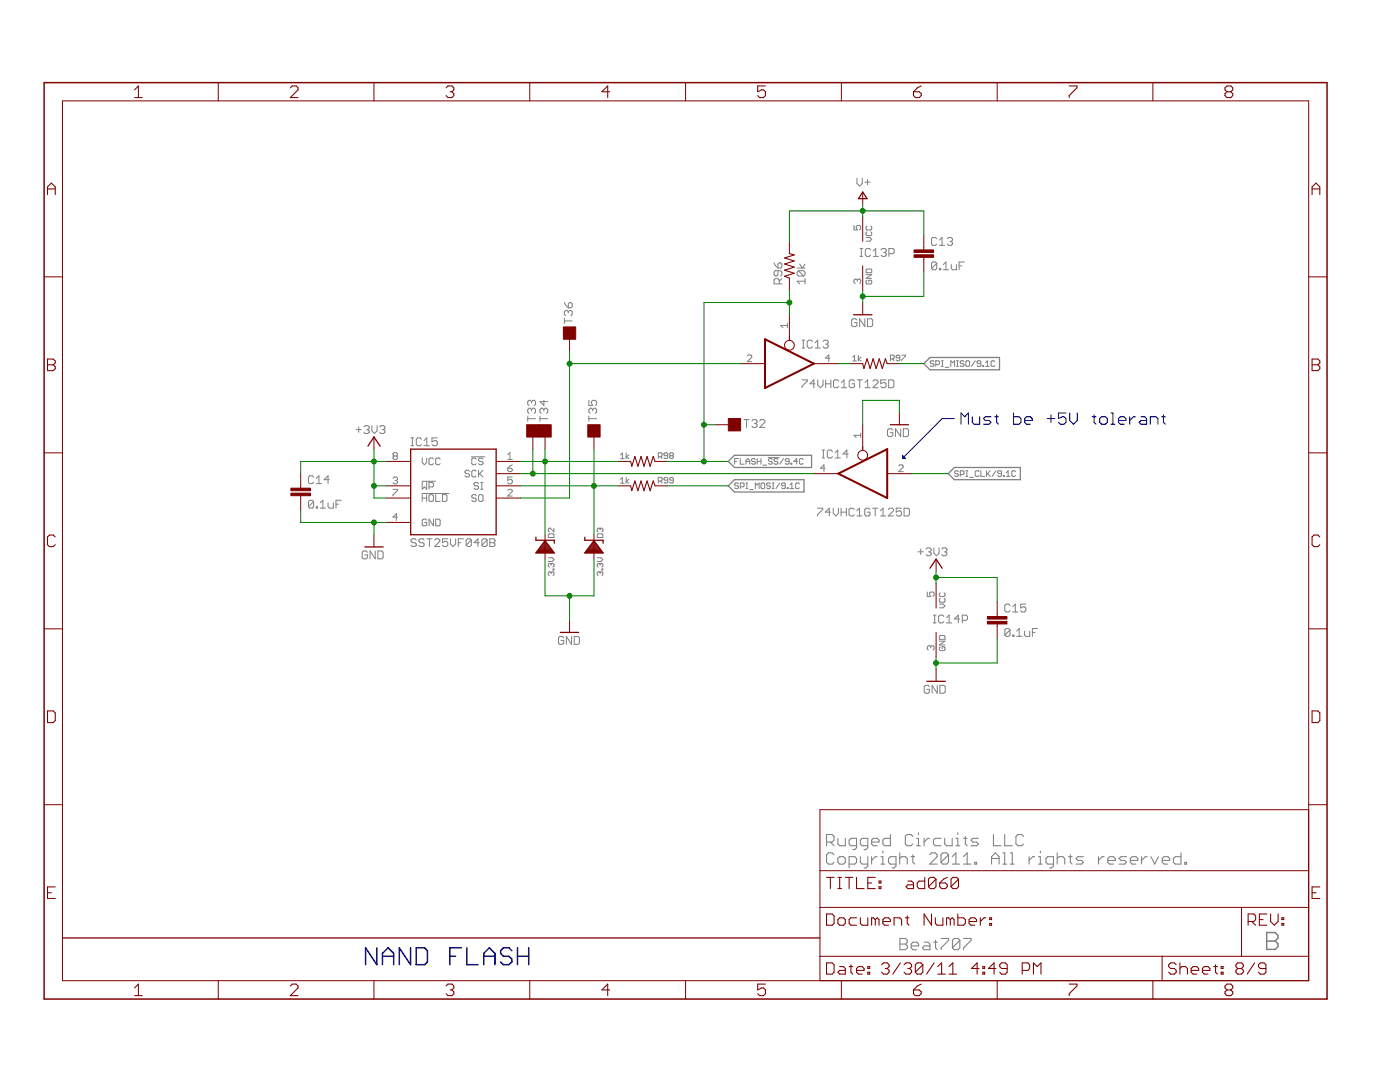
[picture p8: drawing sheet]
<svg xmlns="http://www.w3.org/2000/svg" width="279mm" height="216mm" viewBox="0 0 279 216" stroke-linecap="round" stroke-linejoin="round" font-family="sans-serif">
<g fill="#808080" stroke="#808080" stroke-width=".21">
<path d="M165 166.5v2.3z"/>
<path d="M165 166.5h1.1z"/>
<path d="M166.1 166.5l.4 .4z"/>
<path d="M166.5 166.9v.7z"/>
<path d="M166.5 167.6l-.4 .4z"/>
<path d="M165 168h1.1z"/>
<path d="M165.7 168l.8 .8z"/>
<path d="M167.2 167.3v1.1z"/>
<path d="M167.2 168.4l.4 .4z"/>
<path d="M167.6 168.8h1.1z"/>
<path d="M168.7 167.3v1.5z"/>
<path d="M170.2 169.5h.4z"/>
<path d="M170.9 169.1l-.3 .4z"/>
<path d="M170.9 167.3v1.8z"/>
<path d="M169.8 167.3h1.1z"/>
<path d="M169.8 167.3l-.3 .3z"/>
<path d="M169.5 167.6v.8z"/>
<path d="M169.5 168.4l.3 .4z"/>
<path d="M169.8 168.8h1.1z"/>
<path d="M172.4 169.5h.4z"/>
<path d="M173.2 169.1l-.4 .4z"/>
<path d="M173.2 167.3v1.8z"/>
<path d="M172.1 167.3h1.1z"/>
<path d="M172.1 167.3l-.4 .3z"/>
<path d="M171.7 167.6v.8z"/>
<path d="M171.7 168.4l.4 .4z"/>
<path d="M172.1 168.8h1.1z"/>
<path d="M174.3 168.8h.8z"/>
<path d="M173.9 168.4l.4 .4z"/>
<path d="M173.9 167.6v.8z"/>
<path d="M173.9 167.6l.4-.3z"/>
<path d="M174.3 167.3h.8z"/>
<path d="M175.1 167.3l.3 .3z"/>
<path d="M175.4 167.6v.4z"/>
<path d="M173.9 168h1.5z"/>
<path d="M177.7 166.5v2.3z"/>
<path d="M176.6 168.8h1.1z"/>
<path d="M176.2 168.4l.4 .4z"/>
<path d="M176.2 167.6v.8z"/>
<path d="M176.6 167.3l-.4 .3z"/>
<path d="M176.6 167.3h1.1z"/>
<path d="M181.8 166.5l.4 .4z"/>
<path d="M181.1 166.5h.7z"/>
<path d="M181.1 166.5l-.4 .4z"/>
<path d="M180.7 166.9v1.5z"/>
<path d="M180.7 168.4l.4 .4z"/>
<path d="M181.1 168.8h.7z"/>
<path d="M181.8 168.8l.4-.4z"/>
<path d="M182.9 167.3h.4z"/>
<path d="M183.3 167.3v1.5z"/>
<path d="M182.9 168.8h.8z"/>
<path d="M183.3 166.2v.3z"/>
<path d="M184.4 167.3v1.5z"/>
<path d="M184.4 168l.8-.7z"/>
<path d="M185.2 167.3h.3z"/>
<path d="M186.7 167.3h1.1z"/>
<path d="M186.3 167.6l.4-.3z"/>
<path d="M186.3 167.6v.8z"/>
<path d="M186.3 168.4l.4 .4z"/>
<path d="M186.7 168.8h1.1z"/>
<path d="M188.5 167.3v1.1z"/>
<path d="M188.5 168.4l.4 .4z"/>
<path d="M188.9 168.8h1.1z"/>
<path d="M190 167.3v1.5z"/>
<path d="M190.8 167.3h.4z"/>
<path d="M191.2 167.3v1.5z"/>
<path d="M190.8 168.8h.7z"/>
<path d="M191.2 166.2v.3z"/>
<path d="M192.7 166.9v1.5z"/>
<path d="M192.7 168.4l.3 .4z"/>
<path d="M192.3 167.3h.7z"/>
<path d="M193.8 168.8h1.1z"/>
<path d="M194.9 168.8l.4-.4z"/>
<path d="M194.9 168l.4 .4z"/>
<path d="M194.1 168h.8z"/>
<path d="M193.8 167.6l.3 .4z"/>
<path d="M193.8 167.6l.3-.3z"/>
<path d="M194.1 167.3h1.2z"/>
<path d="M198.3 166.5v2.3z"/>
<path d="M198.3 168.8h1.5z"/>
<path d="M200.5 166.5v2.3z"/>
<path d="M200.5 168.8h1.5z"/>
<path d="M203.9 166.5l.4 .4z"/>
<path d="M203.1 166.5h.8z"/>
<path d="M203.1 166.5l-.3 .4z"/>
<path d="M202.8 166.9v1.5z"/>
<path d="M202.8 168.4l.3 .4z"/>
<path d="M203.1 168.8h.8z"/>
<path d="M203.9 168.8l.4-.4z"/>
<path d="M166.1 170.2l.4 .4z"/>
<path d="M165.3 170.2h.8z"/>
<path d="M165.3 170.2l-.3 .4z"/>
<path d="M165 170.6v1.5z"/>
<path d="M165 172.1l.3 .3z"/>
<path d="M165.3 172.4h.8z"/>
<path d="M166.1 172.4l.4-.3z"/>
<path d="M167.6 172.4h.7z"/>
<path d="M168.3 172.4l.4-.3z"/>
<path d="M168.7 171.3v.8z"/>
<path d="M168.3 170.9l.4 .4z"/>
<path d="M167.6 170.9h.7z"/>
<path d="M167.6 170.9l-.4 .4z"/>
<path d="M167.2 171.3v.8z"/>
<path d="M167.2 172.1l.4 .3z"/>
<path d="M169.5 170.9v2.3z"/>
<path d="M169.5 170.9h1.1z"/>
<path d="M170.6 170.9l.3 .4z"/>
<path d="M170.9 171.3v.8z"/>
<path d="M170.6 172.4l.3-.3z"/>
<path d="M169.5 172.4h1.1z"/>
<path d="M171.7 170.9v1.2z"/>
<path d="M171.7 172.1l.4 .3z"/>
<path d="M172.1 172.4h1.1z"/>
<path d="M173.2 170.9v1.9z"/>
<path d="M173.2 172.8l-.4 .4z"/>
<path d="M172.4 173.2h.4z"/>
<path d="M173.9 170.9v1.5z"/>
<path d="M173.9 171.7l.8-.8z"/>
<path d="M174.7 170.9h.4z"/>
<path d="M175.8 170.9h.4z"/>
<path d="M176.2 170.9v1.5z"/>
<path d="M175.8 172.4h.8z"/>
<path d="M176.2 169.8v.4z"/>
<path d="M178.1 173.2h.3z"/>
<path d="M178.8 172.8l-.4 .4z"/>
<path d="M178.8 170.9v1.9z"/>
<path d="M177.7 170.9h1.1z"/>
<path d="M177.3 171.3l.4-.4z"/>
<path d="M177.3 171.3v.8z"/>
<path d="M177.3 172.1l.4 .3z"/>
<path d="M177.7 172.4h1.1z"/>
<path d="M179.6 170.2v2.2z"/>
<path d="M179.6 171.3l.3-.4z"/>
<path d="M179.9 170.9h.8z"/>
<path d="M180.7 170.9l.4 .4z"/>
<path d="M181.1 171.3v1.1z"/>
<path d="M182.2 170.6v1.5z"/>
<path d="M182.2 172.1l.3 .3z"/>
<path d="M181.8 170.9h.7z"/>
<path d="M185.5 172.4h1.5z"/>
<path d="M185.5 172.4l1.5-1.5z"/>
<path d="M187 170.6v.3z"/>
<path d="M186.7 170.2l.3 .4z"/>
<path d="M185.9 170.2h.8z"/>
<path d="M185.9 170.2l-.4 .4z"/>
<path d="M187.8 170.6v1.5z"/>
<path d="M187.8 170.6l.4-.4z"/>
<path d="M188.2 170.2h.7z"/>
<path d="M188.9 170.2l.4 .4z"/>
<path d="M189.3 170.6v1.5z"/>
<path d="M188.9 172.4l.4-.3z"/>
<path d="M188.2 172.4h.7z"/>
<path d="M187.8 172.1l.4 .3z"/>
<path d="M187.8 172.1l1.5-1.5z"/>
<path d="M190.8 170.2l-.8 .7z"/>
<path d="M190.8 170.2v2.2z"/>
<path d="M190 172.4h1.5z"/>
<path d="M193 170.2l-.7 .7z"/>
<path d="M193 170.2v2.2z"/>
<path d="M192.3 172.4h1.5z"/>
<path d="M194.5 172.1v.3z"/>
<path d="M194.5 172.1h.4z"/>
<path d="M194.9 172.1v.3z"/>
<path d="M194.5 172.4h.4z"/>
<path d="M197.9 170.9v1.5z"/>
<path d="M197.9 170.9l.7-.7z"/>
<path d="M198.6 170.2l.8 .7z"/>
<path d="M199.4 170.9v1.5z"/>
<path d="M197.9 171.3h1.5z"/>
<path d="M200.1 170.2h.4z"/>
<path d="M200.5 170.2v2.2z"/>
<path d="M200.1 172.4h.8z"/>
<path d="M201.6 170.2h.4z"/>
<path d="M202 170.2v2.2z"/>
<path d="M201.6 172.4h.8z"/>
<path d="M205.4 170.9v1.5z"/>
<path d="M205.4 171.7l.7-.8z"/>
<path d="M206.1 170.9h.4z"/>
<path d="M207.2 170.9h.4z"/>
<path d="M207.6 170.9v1.5z"/>
<path d="M207.2 172.4h.8z"/>
<path d="M207.6 169.8v.4z"/>
<path d="M209.5 173.2h.4z"/>
<path d="M210.2 172.8l-.3 .4z"/>
<path d="M210.2 170.9v1.9z"/>
<path d="M209.1 170.9h1.1z"/>
<path d="M208.7 171.3l.4-.4z"/>
<path d="M208.7 171.3v.8z"/>
<path d="M208.7 172.1l.4 .3z"/>
<path d="M209.1 172.4h1.1z"/>
<path d="M211 170.2v2.2z"/>
<path d="M211 171.3l.4-.4z"/>
<path d="M211.4 170.9h.7z"/>
<path d="M212.1 170.9l.4 .4z"/>
<path d="M212.5 171.3v1.1z"/>
<path d="M213.6 170.6v1.5z"/>
<path d="M213.6 172.1l.4 .3z"/>
<path d="M213.2 170.9h.8z"/>
<path d="M214.7 172.4h1.2z"/>
<path d="M215.9 172.4l.3-.3z"/>
<path d="M215.9 171.7l.3 .4z"/>
<path d="M215.1 171.7h.8z"/>
<path d="M214.7 171.3l.4 .4z"/>
<path d="M214.7 171.3l.4-.4z"/>
<path d="M215.1 170.9h1.1z"/>
<path d="M219.2 170.9v1.5z"/>
<path d="M219.2 171.7l.8-.8z"/>
<path d="M220 170.9h.3z"/>
<path d="M221.5 172.4h.7z"/>
<path d="M221.1 172.1l.4 .3z"/>
<path d="M221.1 171.3v.8z"/>
<path d="M221.1 171.3l.4-.4z"/>
<path d="M221.5 170.9h.7z"/>
<path d="M222.2 170.9l.4 .4z"/>
<path d="M222.6 171.3v.4z"/>
<path d="M221.1 171.7h1.5z"/>
<path d="M223.3 172.4h1.2z"/>
<path d="M224.5 172.4l.3-.3z"/>
<path d="M224.5 171.7l.3 .4z"/>
<path d="M223.7 171.7h.8z"/>
<path d="M223.3 171.3l.4 .4z"/>
<path d="M223.3 171.3l.4-.4z"/>
<path d="M223.7 170.9h1.1z"/>
<path d="M226 172.4h.7z"/>
<path d="M225.6 172.1l.4 .3z"/>
<path d="M225.6 171.3v.8z"/>
<path d="M225.6 171.3l.4-.4z"/>
<path d="M226 170.9h.7z"/>
<path d="M226.7 170.9l.4 .4z"/>
<path d="M227.1 171.3v.4z"/>
<path d="M225.6 171.7h1.5z"/>
<path d="M227.8 170.9v1.5z"/>
<path d="M227.8 171.7l.8-.8z"/>
<path d="M228.6 170.9h.3z"/>
<path d="M229.7 170.9l.7 1.5z"/>
<path d="M231.2 170.9l-.8 1.5z"/>
<path d="M232.3 172.4h.8z"/>
<path d="M231.9 172.1l.4 .3z"/>
<path d="M231.9 171.3v.8z"/>
<path d="M231.9 171.3l.4-.4z"/>
<path d="M232.3 170.9h.8z"/>
<path d="M233.1 170.9l.3 .4z"/>
<path d="M233.4 171.3v.4z"/>
<path d="M231.9 171.7h1.5z"/>
<path d="M235.7 170.2v2.2z"/>
<path d="M234.6 172.4h1.1z"/>
<path d="M234.2 172.1l.4 .3z"/>
<path d="M234.2 171.3v.8z"/>
<path d="M234.2 171.3l.4-.4z"/>
<path d="M234.6 170.9h1.1z"/>
<path d="M236.4 172.1v.3z"/>
<path d="M236.4 172.1h.4z"/>
<path d="M236.8 172.1v.3z"/>
<path d="M236.4 172.4h.4z"/>
<path d="M179.6 187.3v2.2z"/>
<path d="M179.6 187.3h1.1z"/>
<path d="M180.7 187.3l.4 .3z"/>
<path d="M181.1 187.6v.4z"/>
<path d="M181.1 188l-.4 .4z"/>
<path d="M180.7 188.4l.4 .3z"/>
<path d="M181.1 188.7v.4z"/>
<path d="M181.1 189.1l-.4 .4z"/>
<path d="M179.6 189.5h1.1z"/>
<path d="M179.6 188.4h1.1z"/>
<path d="M182.2 189.5h.8z"/>
<path d="M181.8 189.1l.4 .4z"/>
<path d="M181.8 188.4v.7z"/>
<path d="M182.2 188l-.4 .4z"/>
<path d="M182.2 188h.8z"/>
<path d="M183 188l.3 .4z"/>
<path d="M183.3 188.4v.3z"/>
<path d="M181.8 188.7h1.5z"/>
<path d="M184.4 188h.8z"/>
<path d="M185.2 188l.4 .4z"/>
<path d="M185.6 188.4v1.1z"/>
<path d="M184.4 189.5h1.2z"/>
<path d="M184.1 189.1l.3 .4z"/>
<path d="M184.4 188.7l-.3 .4z"/>
<path d="M184.4 188.7h1.2z"/>
<path d="M186.7 187.6v1.5z"/>
<path d="M186.7 189.1l.4 .4z"/>
<path d="M186.3 188h.8z"/>
<path d="M187.8 187.3h1.5z"/>
<path d="M189.3 187.3v.3z"/>
<path d="M189.3 187.6l-1.5 1.5z"/>
<path d="M187.8 189.1v.4z"/>
<path d="M190.1 187.6v1.5z"/>
<path d="M190.4 187.3l-.3 .3z"/>
<path d="M190.4 187.3h.8z"/>
<path d="M191.2 187.3l.4 .3z"/>
<path d="M191.6 187.6v1.5z"/>
<path d="M191.6 189.1l-.4 .4z"/>
<path d="M190.4 189.5h.8z"/>
<path d="M190.1 189.1l.3 .4z"/>
<path d="M191.6 187.6l-1.5 1.5z"/>
<path d="M192.3 187.3h1.5z"/>
<path d="M193.8 187.3v.3z"/>
<path d="M193.8 187.6l-1.5 1.5z"/>
<path d="M192.3 189.1v.4z"/>
</g>
<g fill="#808080" stroke="#808080" stroke-width=".3">
<path d="M252.8 186.1v3.3z"/>
<path d="M252.8 186.1h1.7z"/>
<path d="M254.5 186.1l.5 .5z"/>
<path d="M255 186.6v.6z"/>
<path d="M255 187.2l-.5 .6z"/>
<path d="M254.5 187.8l.5 .5z"/>
<path d="M255 188.3v.6z"/>
<path d="M255 188.9l-.5 .5z"/>
<path d="M252.8 189.4h1.7z"/>
<path d="M252.8 187.8h1.7z"/>
</g>
<g fill="#808080" stroke="#808080" stroke-width=".2">
<path d="M200.5 125.7v1z"/>
<path d="M200.5 125.7l.3-.3z"/>
<path d="M200.8 125.4h.5z"/>
<path d="M201.3 125.4l.3 .3z"/>
<path d="M201.6 125.7v1z"/>
<path d="M201.6 126.7l-.3 .3z"/>
<path d="M200.8 127h.5z"/>
<path d="M200.5 126.7l.3 .3z"/>
<path d="M201.6 125.7l-1.1 1z"/>
<path d="M202.1 126.7v.3z"/>
<path d="M202.1 126.7h.3z"/>
<path d="M202.4 126.7v.3z"/>
<path d="M202.1 127h.3z"/>
<path d="M203.4 125.4l-.5 .5z"/>
<path d="M203.4 125.4v1.6z"/>
<path d="M202.9 127h1z"/>
<path d="M204.5 125.9v.8z"/>
<path d="M204.5 126.7l.2 .3z"/>
<path d="M204.7 127h.8z"/>
<path d="M205.5 125.9v1.1z"/>
<path d="M206 125.4v1.6z"/>
<path d="M206 125.4h1.1z"/>
<path d="M206 126.2h.6z"/>
<path d="M82.8 107.5l.3 .3z"/>
<path d="M82.3 107.5h.5z"/>
<path d="M82 107.8l.3-.3z"/>
<path d="M82 107.8v.2z"/>
<path d="M82 108l.3 .3z"/>
<path d="M82.3 108.3h.5z"/>
<path d="M82.8 108.3l.3 .2z"/>
<path d="M83.1 108.5v.3z"/>
<path d="M82.8 109.1l.3-.3z"/>
<path d="M82.3 109.1h.5z"/>
<path d="M82 108.8l.3 .3z"/>
<path d="M84.4 107.5l.2 .3z"/>
<path d="M83.9 107.5h.5z"/>
<path d="M83.9 107.5l-.3 .3z"/>
<path d="M83.6 107.8v.2z"/>
<path d="M83.6 108l.3 .3z"/>
<path d="M83.9 108.3h.5z"/>
<path d="M84.4 108.3l.2 .2z"/>
<path d="M84.6 108.5v.3z"/>
<path d="M84.6 108.8l-.2 .3z"/>
<path d="M83.9 109.1h.5z"/>
<path d="M83.6 108.8l.3 .3z"/>
<path d="M85.7 107.5v1.6z"/>
<path d="M85.2 107.5h1z"/>
<path d="M86.7 109.1h1.1z"/>
<path d="M87.8 108l-1.1 1.1z"/>
<path d="M87.8 107.8v.2z"/>
<path d="M87.5 107.5l.3 .3z"/>
<path d="M87 107.5h.5z"/>
<path d="M86.7 107.8l.3-.3z"/>
<path d="M88.3 107.5h1.1z"/>
<path d="M88.3 107.5v.8z"/>
<path d="M88.3 108.3l.5-.3z"/>
<path d="M88.8 108h.3z"/>
<path d="M89.1 108l.3 .3z"/>
<path d="M89.4 108.3v.5z"/>
<path d="M89.1 109.1l.3-.3z"/>
<path d="M88.6 109.1h.5z"/>
<path d="M88.3 108.8l.3 .3z"/>
<path d="M89.9 107.5v1z"/>
<path d="M89.9 108.5l.5 .6z"/>
<path d="M90.4 109.1l.5-.6z"/>
<path d="M90.9 107.5v1z"/>
<path d="M91.5 107.5v1.6z"/>
<path d="M91.5 107.5h1z"/>
<path d="M91.5 108.3h.5z"/>
<path d="M93 107.8v1z"/>
<path d="M93 107.8l.3-.3z"/>
<path d="M93.3 107.5h.5z"/>
<path d="M93.8 107.5l.3 .3z"/>
<path d="M94.1 107.8v1z"/>
<path d="M94.1 108.8l-.3 .3z"/>
<path d="M93.3 109.1h.5z"/>
<path d="M93 108.8l.3 .3z"/>
<path d="M93 108.8l1.1-1z"/>
<path d="M95.4 107.5v1.6z"/>
<path d="M95.4 107.5l-.8 .8z"/>
<path d="M94.6 108.3h1.1z"/>
<path d="M96.2 107.8v1z"/>
<path d="M96.2 107.8l.2-.3z"/>
<path d="M96.4 107.5h.6z"/>
<path d="M97 107.5l.2 .3z"/>
<path d="M97.2 107.8v1z"/>
<path d="M97.2 108.8l-.2 .3z"/>
<path d="M96.4 109.1h.6z"/>
<path d="M96.2 108.8l.2 .3z"/>
<path d="M96.2 108.8l1-1z"/>
<path d="M97.7 107.5v1.6z"/>
<path d="M97.7 107.5h.8z"/>
<path d="M98.5 107.5l.3 .3z"/>
<path d="M98.8 107.8v.2z"/>
<path d="M98.8 108l-.3 .3z"/>
<path d="M98.5 108.3l.3 .2z"/>
<path d="M98.8 108.5v.3z"/>
<path d="M98.8 108.8l-.3 .3z"/>
<path d="M97.7 109.1h.8z"/>
<path d="M97.7 108.3h.8z"/>
<path d="M71.1 85.7h1z"/>
<path d="M71.6 85.2v1.1z"/>
<path d="M72.6 85.2l.3-.3z"/>
<path d="M72.9 84.9h.5z"/>
<path d="M73.4 84.9l.3 .3z"/>
<path d="M73.7 85.2v.3z"/>
<path d="M73.4 85.7l.3-.2z"/>
<path d="M73.2 85.7h.2z"/>
<path d="M73.4 85.7l.3 .3z"/>
<path d="M73.7 86v.3z"/>
<path d="M73.4 86.5l.3-.2z"/>
<path d="M72.9 86.5h.5z"/>
<path d="M72.6 86.3l.3 .2z"/>
<path d="M74.2 84.9v1.1z"/>
<path d="M74.2 86l.5 .5z"/>
<path d="M74.7 86.5l.5-.5z"/>
<path d="M75.2 84.9v1.1z"/>
<path d="M75.8 85.2l.2-.3z"/>
<path d="M76 84.9h.6z"/>
<path d="M76.6 84.9l.2 .3z"/>
<path d="M76.8 85.2v.3z"/>
<path d="M76.8 85.5l-.2 .2z"/>
<path d="M76.3 85.7h.3z"/>
<path d="M76.6 85.7l.2 .3z"/>
<path d="M76.8 86v.3z"/>
<path d="M76.8 86.3l-.2 .2z"/>
<path d="M76 86.5h.6z"/>
<path d="M75.8 86.3l.2 .2z"/>
<path d="M73.1 109.9l.2 .3z"/>
<path d="M72.5 109.9h.6z"/>
<path d="M72.3 110.2l.2-.3z"/>
<path d="M72.3 110.2v1z"/>
<path d="M72.3 111.2l.2 .3z"/>
<path d="M72.5 111.5h.6z"/>
<path d="M73.3 111.2l-.2 .3z"/>
<path d="M73.3 110.7v.5z"/>
<path d="M72.8 110.7h.5z"/>
<path d="M73.9 109.9v1.6z"/>
<path d="M73.9 109.9l1 1.6z"/>
<path d="M74.9 109.9v1.6z"/>
<path d="M75.4 109.9v1.6z"/>
<path d="M75.4 111.5h.8z"/>
<path d="M76.5 111.2l-.3 .3z"/>
<path d="M76.5 110.2v1z"/>
<path d="M76.2 109.9l.3 .3z"/>
<path d="M75.4 109.9h.8z"/>
<path d="M119.2 114.7l.2 .2z"/>
<path d="M119.2 114.3v.4z"/>
<path d="M119.2 114.3l.2-.2z"/>
<path d="M119.4 114.1h.2z"/>
<path d="M119.6 114.1l.2 .2z"/>
<path d="M119.8 114.3v.2z"/>
<path d="M119.9 114.1l-.1 .2z"/>
<path d="M119.9 114.1h.2z"/>
<path d="M120.1 114.1l.2 .2z"/>
<path d="M120.3 114.3v.4z"/>
<path d="M120.3 114.7l-.2 .2z"/>
<path d="M120.1 113.7h.2z"/>
<path d="M120.1 113.5v.2z"/>
<path d="M120.1 113.5h.2z"/>
<path d="M120.3 113.5v.2z"/>
<path d="M119.2 113l.2 .2z"/>
<path d="M119.2 112.6v.4z"/>
<path d="M119.2 112.6l.2-.2z"/>
<path d="M119.4 112.4h.2z"/>
<path d="M119.6 112.4l.2 .2z"/>
<path d="M119.8 112.6v.2z"/>
<path d="M119.9 112.4l-.1 .2z"/>
<path d="M119.9 112.4h.2z"/>
<path d="M120.1 112.4l.2 .2z"/>
<path d="M120.3 112.6v.4z"/>
<path d="M120.3 113l-.2 .2z"/>
<path d="M119.2 112h.7z"/>
<path d="M120.3 111.7l-.4 .3z"/>
<path d="M119.9 111.3l.4 .4z"/>
<path d="M119.2 111.3h.7z"/>
<path d="M109.4 114.7l.2 .2z"/>
<path d="M109.4 114.3v.4z"/>
<path d="M109.4 114.3l.2-.2z"/>
<path d="M109.6 114.1h.2z"/>
<path d="M109.8 114.1l.2 .2z"/>
<path d="M110 114.3v.2z"/>
<path d="M110 114.3l.2-.2z"/>
<path d="M110.2 114.1h.2z"/>
<path d="M110.4 114.1l.2 .2z"/>
<path d="M110.6 114.3v.4z"/>
<path d="M110.6 114.7l-.2 .2z"/>
<path d="M110.4 113.7h.2z"/>
<path d="M110.4 113.5v.2z"/>
<path d="M110.4 113.5h.2z"/>
<path d="M110.6 113.5v.2z"/>
<path d="M109.4 113l.2 .2z"/>
<path d="M109.4 112.6v.4z"/>
<path d="M109.4 112.6l.2-.2z"/>
<path d="M109.6 112.4h.2z"/>
<path d="M109.8 112.4l.2 .2z"/>
<path d="M110 112.6v.2z"/>
<path d="M110 112.6l.2-.2z"/>
<path d="M110.2 112.4h.2z"/>
<path d="M110.4 112.4l.2 .2z"/>
<path d="M110.6 112.6v.4z"/>
<path d="M110.6 113l-.2 .2z"/>
<path d="M109.4 112h.8z"/>
<path d="M110.6 111.7l-.4 .3z"/>
<path d="M110.2 111.3l.4 .4z"/>
<path d="M109.4 111.3h.8z"/>
<path d="M112.2 127l.3 .3z"/>
<path d="M111.7 127h.5z"/>
<path d="M111.7 127l-.2 .3z"/>
<path d="M111.5 127.3v1z"/>
<path d="M111.5 128.3l.2 .3z"/>
<path d="M111.7 128.6h.5z"/>
<path d="M112.2 128.6l.3-.3z"/>
<path d="M112.5 127.8v.5z"/>
<path d="M112 127.8h.5z"/>
<path d="M113 127v1.6z"/>
<path d="M113 127l1.1 1.6z"/>
<path d="M114.1 127v1.6z"/>
<path d="M114.6 127v1.6z"/>
<path d="M114.6 128.6h.8z"/>
<path d="M115.4 128.6l.2-.3z"/>
<path d="M115.6 127.3v1z"/>
<path d="M115.4 127l.2 .3z"/>
<path d="M114.6 127h.8z"/>
<path d="M123.8 95.7l.4-.4z"/>
<path d="M124.2 95.3v1.1z"/>
<path d="M123.8 96.4h.8z"/>
<path d="M125 95.3v1.1z"/>
<path d="M125 96l.5 .4z"/>
<path d="M125 96l.5-.3z"/>
<path d="M124.2 90.4l-.4 .4z"/>
<path d="M124.2 90.4v1.1z"/>
<path d="M123.8 91.5h.8z"/>
<path d="M125 90.4v1.1z"/>
<path d="M125 91.2l.5 .3z"/>
<path d="M125 91.2l.5-.4z"/>
<path d="M183.2 110.1h1.1z"/>
<path d="M183.7 109.6v1z"/>
<path d="M184.8 109.6l.3-.3z"/>
<path d="M185.1 109.3h.5z"/>
<path d="M185.6 109.3l.2 .3z"/>
<path d="M185.8 109.6v.3z"/>
<path d="M185.6 110.1l.2-.2z"/>
<path d="M185.3 110.1h.3z"/>
<path d="M185.6 110.1l.2 .3z"/>
<path d="M185.8 110.4v.2z"/>
<path d="M185.6 110.9l.2-.3z"/>
<path d="M185.1 110.9h.5z"/>
<path d="M184.8 110.6l.3 .3z"/>
<path d="M186.4 109.3v1.1z"/>
<path d="M186.4 110.4l.5 .5z"/>
<path d="M186.9 110.9l.5-.5z"/>
<path d="M187.4 109.3v1.1z"/>
<path d="M187.9 109.6l.3-.3z"/>
<path d="M188.2 109.3h.5z"/>
<path d="M188.7 109.3l.3 .3z"/>
<path d="M189 109.6v.3z"/>
<path d="M189 109.9l-.3 .2z"/>
<path d="M188.5 110.1h.2z"/>
<path d="M188.7 110.1l.3 .3z"/>
<path d="M189 110.4v.2z"/>
<path d="M189 110.6l-.3 .3z"/>
<path d="M188.2 110.9h.5z"/>
<path d="M187.9 110.6l.3 .3z"/>
<path d="M185.2 136.8l.3 .2z"/>
<path d="M184.7 136.8h.5z"/>
<path d="M184.7 136.8l-.3 .2z"/>
<path d="M184.4 137v1z"/>
<path d="M184.4 138l.3 .3z"/>
<path d="M184.7 138.3h.5z"/>
<path d="M185.5 138l-.3 .3z"/>
<path d="M185.5 137.5v.5z"/>
<path d="M185 137.5h.5z"/>
<path d="M186 136.8v1.5z"/>
<path d="M186 136.8l1 1.5z"/>
<path d="M187 136.8v1.5z"/>
<path d="M187.6 136.8v1.5z"/>
<path d="M187.6 138.3h.8z"/>
<path d="M188.4 138.3l.2-.3z"/>
<path d="M188.6 137v1z"/>
<path d="M188.4 136.8l.2 .2z"/>
<path d="M187.6 136.8h.8z"/>
<path d="M177.9 85.6l.3 .2z"/>
<path d="M177.4 85.6h.5z"/>
<path d="M177.1 85.8l.3-.2z"/>
<path d="M177.1 85.8v1z"/>
<path d="M177.1 86.8l.3 .3z"/>
<path d="M177.4 87.1h.5z"/>
<path d="M177.9 87.1l.3-.3z"/>
<path d="M178.2 86.3v.5z"/>
<path d="M177.7 86.3h.5z"/>
<path d="M178.7 85.6v1.5z"/>
<path d="M178.7 85.6l1 1.5z"/>
<path d="M179.7 85.6v1.5z"/>
<path d="M180.3 85.6v1.5z"/>
<path d="M180.3 87.1h.8z"/>
<path d="M181.3 86.8l-.2 .3z"/>
<path d="M181.3 85.8v1z"/>
<path d="M181.1 85.6l.2 .2z"/>
<path d="M180.3 85.6h.8z"/>
<path d="M61.6 100.1v1z"/>
<path d="M61.6 100.1l.2-.3z"/>
<path d="M61.8 99.8h.5z"/>
<path d="M62.3 99.8l.3 .3z"/>
<path d="M62.6 100.1v1z"/>
<path d="M62.6 101.1l-.3 .3z"/>
<path d="M61.8 101.4h.5z"/>
<path d="M61.6 101.1l.2 .3z"/>
<path d="M62.6 100.1l-1 1z"/>
<path d="M63.1 101.1v.3z"/>
<path d="M63.1 101.1h.3z"/>
<path d="M63.4 101.1v.3z"/>
<path d="M63.1 101.4h.3z"/>
<path d="M63.9 100.3l.5-.5z"/>
<path d="M64.4 99.8v1.6z"/>
<path d="M63.9 101.4h1z"/>
<path d="M65.5 100.3v.8z"/>
<path d="M65.5 101.1l.2 .3z"/>
<path d="M65.7 101.4h.8z"/>
<path d="M66.5 100.3v1.1z"/>
<path d="M67.1 99.8v1.6z"/>
<path d="M67.1 99.8h1z"/>
<path d="M67.1 100.6h.5z"/>
<path d="M170.5 70.9l-.3 .4z"/>
<path d="M170.5 70.9v1.1z"/>
<path d="M170.2 72h.7z"/>
<path d="M171.3 70.9v1.1z"/>
<path d="M171.3 71.6l.6 .4z"/>
<path d="M171.3 71.6l.6-.3z"/>
<path d="M171 35.6v1z"/>
<path d="M171 36.6l.6 .5z"/>
<path d="M171.6 37.1l.5-.5z"/>
<path d="M172.1 35.6v1z"/>
<path d="M172.6 36.3h1.1z"/>
<path d="M173.1 35.8v1.1z"/>
<path d="M170.8 63.6l.2 .3z"/>
<path d="M170.2 63.6h.6z"/>
<path d="M170 63.9l.2-.3z"/>
<path d="M170 63.9v1z"/>
<path d="M170 64.9l.2 .3z"/>
<path d="M170.2 65.2h.6z"/>
<path d="M170.8 65.2l.2-.3z"/>
<path d="M171 64.4v.5z"/>
<path d="M170.5 64.4h.5z"/>
<path d="M171.6 63.6v1.6z"/>
<path d="M171.6 63.6l1 1.6z"/>
<path d="M172.6 63.6v1.6z"/>
<path d="M173.1 63.6v1.6z"/>
<path d="M173.1 65.2h.8z"/>
<path d="M173.9 65.2l.3-.3z"/>
<path d="M174.2 63.9v1z"/>
<path d="M173.9 63.6l.3 .3z"/>
<path d="M173.1 63.6h.8z"/>
<path d="M185.9 52.5v1.1z"/>
<path d="M186.2 52.3l-.3 .2z"/>
<path d="M186.2 52.3h.5z"/>
<path d="M186.7 52.3l.2 .2z"/>
<path d="M186.9 52.5v1.1z"/>
<path d="M186.9 53.6l-.2 .2z"/>
<path d="M186.2 53.8h.5z"/>
<path d="M185.9 53.6l.3 .2z"/>
<path d="M185.9 53.6l1-1.1z"/>
<path d="M187.5 53.6v.2z"/>
<path d="M187.5 53.6h.2z"/>
<path d="M187.7 53.6v.2z"/>
<path d="M187.5 53.8h.2z"/>
<path d="M188.3 52.8l.5-.5z"/>
<path d="M188.8 52.3v1.5z"/>
<path d="M188.3 53.8h1z"/>
<path d="M189.8 52.8v.8z"/>
<path d="M189.8 53.6l.3 .2z"/>
<path d="M190.1 53.8h.8z"/>
<path d="M190.9 52.8v1z"/>
<path d="M191.4 52.3v1.5z"/>
<path d="M191.4 52.3h1z"/>
<path d="M191.4 53h.5z"/>
<path d="M159.1 56.1l.5 .5z"/>
<path d="M159.1 56.1h1.6z"/>
<path d="M160.7 55.6v1z"/>
<path d="M159.3 55.1h1.1z"/>
<path d="M159.1 54.8l.2 .3z"/>
<path d="M159.1 54.3v.5z"/>
<path d="M159.3 54l-.2 .3z"/>
<path d="M159.3 54h1.1z"/>
<path d="M160.4 54l.3 .3z"/>
<path d="M160.7 54.3v.5z"/>
<path d="M160.7 54.8l-.3 .3z"/>
<path d="M159.3 54l1.1 1.1z"/>
<path d="M159.1 53.5h1.6z"/>
<path d="M160.7 52.7l-.6 .8z"/>
<path d="M159.6 52.7l.5 .8z"/>
<path d="M160.1 75.8h1z"/>
<path d="M161.1 75.8v.3z"/>
<path d="M161.1 76.1l-1 1z"/>
<path d="M160.1 77.1v.3z"/>
<path d="M162.4 75.8v1.6z"/>
<path d="M162.4 75.8l-.8 .8z"/>
<path d="M161.6 76.6h1.1z"/>
<path d="M163.2 75.8v1z"/>
<path d="M163.2 76.8l.5 .6z"/>
<path d="M163.7 77.4l.6-.6z"/>
<path d="M164.3 75.8v1z"/>
<path d="M164.8 75.8v1.6z"/>
<path d="M164.8 76.6h1z"/>
<path d="M165.8 75.8v1.6z"/>
<path d="M167.1 75.8l.3 .3z"/>
<path d="M166.6 75.8h.5z"/>
<path d="M166.6 75.8l-.3 .3z"/>
<path d="M166.3 76.1v1z"/>
<path d="M166.3 77.1l.3 .3z"/>
<path d="M166.6 77.4h.5z"/>
<path d="M167.1 77.4l.3-.3z"/>
<path d="M167.9 76.3l.5-.5z"/>
<path d="M168.4 75.8v1.6z"/>
<path d="M167.9 77.4h1.1z"/>
<path d="M170.3 75.8l.2 .3z"/>
<path d="M169.8 75.8h.5z"/>
<path d="M169.5 76.1l.3-.3z"/>
<path d="M169.5 76.1v1z"/>
<path d="M169.5 77.1l.3 .3z"/>
<path d="M169.8 77.4h.5z"/>
<path d="M170.3 77.4l.2-.3z"/>
<path d="M170.5 76.6v.5z"/>
<path d="M170 76.6h.5z"/>
<path d="M171.6 75.8v1.6z"/>
<path d="M171.1 75.8h1z"/>
<path d="M172.6 76.3l.6-.5z"/>
<path d="M173.2 75.8v1.6z"/>
<path d="M172.6 77.4h1.1z"/>
<path d="M174.2 77.4h1z"/>
<path d="M174.2 77.4l1-1.1z"/>
<path d="M175.2 76.1v.2z"/>
<path d="M175 75.8l.2 .3z"/>
<path d="M174.5 75.8h.5z"/>
<path d="M174.5 75.8l-.3 .3z"/>
<path d="M175.8 75.8h1z"/>
<path d="M175.8 75.8v.8z"/>
<path d="M175.8 76.6l.5-.3z"/>
<path d="M176.3 76.3h.3z"/>
<path d="M176.6 76.3l.2 .3z"/>
<path d="M176.8 76.6v.5z"/>
<path d="M176.6 77.4l.2-.3z"/>
<path d="M176 77.4h.6z"/>
<path d="M175.8 77.1l.2 .3z"/>
<path d="M177.4 75.8v1.6z"/>
<path d="M177.4 77.4h.7z"/>
<path d="M178.4 77.1l-.3 .3z"/>
<path d="M178.4 76.1v1z"/>
<path d="M178.1 75.8l.3 .3z"/>
<path d="M177.4 75.8h.7z"/>
<path d="M163.2 101.4h1z"/>
<path d="M164.2 101.4v.3z"/>
<path d="M164.2 101.7l-1 1z"/>
<path d="M163.2 102.7v.3z"/>
<path d="M165.5 101.4v1.6z"/>
<path d="M165.5 101.4l-.8 .8z"/>
<path d="M164.7 102.2h1.1z"/>
<path d="M166.3 101.4v1z"/>
<path d="M166.3 102.4l.5 .6z"/>
<path d="M167.3 102.4l-.5 .6z"/>
<path d="M167.3 101.4v1z"/>
<path d="M167.9 101.4v1.6z"/>
<path d="M167.9 102.2h1z"/>
<path d="M168.9 101.4v1.6z"/>
<path d="M170.2 101.4l.3 .3z"/>
<path d="M169.7 101.4h.5z"/>
<path d="M169.7 101.4l-.3 .3z"/>
<path d="M169.4 101.7v1z"/>
<path d="M169.4 102.7l.3 .3z"/>
<path d="M169.7 103h.5z"/>
<path d="M170.2 103l.3-.3z"/>
<path d="M171 101.9l.5-.5z"/>
<path d="M171.5 101.4v1.6z"/>
<path d="M171 103h1z"/>
<path d="M173.4 101.4l.2 .3z"/>
<path d="M172.8 101.4h.6z"/>
<path d="M172.8 101.4l-.2 .3z"/>
<path d="M172.6 101.7v1z"/>
<path d="M172.6 102.7l.2 .3z"/>
<path d="M172.8 103h.6z"/>
<path d="M173.4 103l.2-.3z"/>
<path d="M173.6 102.2v.5z"/>
<path d="M173.1 102.2h.5z"/>
<path d="M174.7 101.4v1.6z"/>
<path d="M174.1 101.4h1.1z"/>
<path d="M176.2 101.4l-.5 .5z"/>
<path d="M176.2 101.4v1.6z"/>
<path d="M175.7 103h1.1z"/>
<path d="M177.3 103h1z"/>
<path d="M178.3 101.9l-1 1.1z"/>
<path d="M178.3 101.7v.2z"/>
<path d="M178.1 101.4l.2 .3z"/>
<path d="M177.5 101.4h.6z"/>
<path d="M177.5 101.4l-.2 .3z"/>
<path d="M178.9 101.4h1z"/>
<path d="M178.9 101.4v.8z"/>
<path d="M178.9 102.2l.5-.3z"/>
<path d="M179.4 101.9h.2z"/>
<path d="M179.6 101.9l.3 .3z"/>
<path d="M179.9 102.2v.5z"/>
<path d="M179.9 102.7l-.3 .3z"/>
<path d="M179.1 103h.5z"/>
<path d="M178.9 102.7l.2 .3z"/>
<path d="M180.4 101.4v1.6z"/>
<path d="M180.4 103h.8z"/>
<path d="M181.2 103l.3-.3z"/>
<path d="M181.5 101.7v1z"/>
<path d="M181.2 101.4l.3 .3z"/>
<path d="M180.4 101.4h.8z"/>
<path d="M201.3 120.5l.3 .3z"/>
<path d="M200.8 120.5h.5z"/>
<path d="M200.5 120.8l.3-.3z"/>
<path d="M200.5 120.8v1z"/>
<path d="M200.5 121.8l.3 .3z"/>
<path d="M200.8 122.1h.5z"/>
<path d="M201.6 121.8l-.3 .3z"/>
<path d="M202.1 121.1l.5-.6z"/>
<path d="M202.6 120.5v1.6z"/>
<path d="M202.1 122.1h1.1z"/>
<path d="M203.7 120.5h1z"/>
<path d="M203.7 120.5v.8z"/>
<path d="M203.7 121.3l.5-.2z"/>
<path d="M204.2 121.1h.3z"/>
<path d="M204.5 121.1l.2 .2z"/>
<path d="M204.7 121.3v.5z"/>
<path d="M204.7 121.8l-.2 .3z"/>
<path d="M203.9 122.1h.6z"/>
<path d="M203.7 121.8l.2 .3z"/>
<path d="M84.3 91.4v.9z"/>
<path d="M84.3 92.3l.4 .4z"/>
<path d="M84.7 92.7l.5-.4z"/>
<path d="M85.2 91.4v.9z"/>
<path d="M86.3 91.4l.2 .2z"/>
<path d="M85.8 91.4h.5z"/>
<path d="M85.8 91.4l-.2 .2z"/>
<path d="M85.6 91.6v.9z"/>
<path d="M85.6 92.5l.2 .2z"/>
<path d="M85.8 92.7h.5z"/>
<path d="M86.3 92.7l.2-.2z"/>
<path d="M87.6 91.4l.2 .2z"/>
<path d="M87.2 91.4h.4z"/>
<path d="M87 91.6l.2-.2z"/>
<path d="M87 91.6v.9z"/>
<path d="M87 92.5l.2 .2z"/>
<path d="M87.2 92.7h.4z"/>
<path d="M87.6 92.7l.2-.2z"/>
<path d="M78.4 90.6l.3-.3z"/>
<path d="M78.7 90.3h.4z"/>
<path d="M79.1 90.3l.2 .3z"/>
<path d="M79.3 90.6v.2z"/>
<path d="M79.3 90.8l-.2 .2z"/>
<path d="M79.1 91l.2 .2z"/>
<path d="M79.3 91.2v.2z"/>
<path d="M79.3 91.4l-.2 .3z"/>
<path d="M78.7 91.7h.4z"/>
<path d="M78.4 91.4l.3 .3z"/>
<path d="M78.4 91.2v.2z"/>
<path d="M78.4 91.2l.3-.2z"/>
<path d="M78.4 90.8l.3 .2z"/>
<path d="M78.4 90.6v.2z"/>
<path d="M78.7 91h.4z"/>
<path d="M84.9 103.6l.3 .2z"/>
<path d="M84.5 103.6h.4z"/>
<path d="M84.5 103.6l-.2 .2z"/>
<path d="M84.3 103.8v.9z"/>
<path d="M84.3 104.7l.2 .2z"/>
<path d="M84.5 104.9h.4z"/>
<path d="M84.9 104.9l.3-.2z"/>
<path d="M85.2 104.2v.5z"/>
<path d="M84.7 104.2h.5z"/>
<path d="M85.6 103.6v1.3z"/>
<path d="M85.6 103.6l.9 1.3z"/>
<path d="M86.5 103.6v1.3z"/>
<path d="M87 103.6v1.3z"/>
<path d="M87 104.9h.6z"/>
<path d="M87.8 104.7l-.2 .2z"/>
<path d="M87.8 103.8v.9z"/>
<path d="M87.6 103.6l.2 .2z"/>
<path d="M87 103.6h.6z"/>
<path d="M79.1 102.5v1.3z"/>
<path d="M79.1 102.5l-.7 .7z"/>
<path d="M78.4 103.2h.9z"/>
<path d="M84.2 96h2.7z"/>
<path d="M84.3 96.3v1.3z"/>
<path d="M84.7 97.2l-.4 .4z"/>
<path d="M84.7 97.2l.5 .4z"/>
<path d="M85.2 96.3v1.3z"/>
<path d="M85.6 96.3v1.3z"/>
<path d="M85.6 96.3h.7z"/>
<path d="M86.3 96.3l.2 .2z"/>
<path d="M86.5 96.5v.4z"/>
<path d="M86.3 97.2l.2-.3z"/>
<path d="M85.6 97.2h.7z"/>
<path d="M78.4 95.4l.3-.2z"/>
<path d="M78.7 95.2h.4z"/>
<path d="M79.1 95.2l.2 .2z"/>
<path d="M79.3 95.4v.3z"/>
<path d="M79.1 95.9l.2-.2z"/>
<path d="M78.9 95.9h.2z"/>
<path d="M79.1 95.9l.2 .2z"/>
<path d="M79.3 96.1v.2z"/>
<path d="M79.3 96.3l-.2 .2z"/>
<path d="M78.7 96.5h.4z"/>
<path d="M78.4 96.3l.3 .2z"/>
<path d="M84.2 98.5h5.4z"/>
<path d="M84.3 98.7v1.4z"/>
<path d="M84.3 99.4h.9z"/>
<path d="M85.2 98.7v1.4z"/>
<path d="M85.8 98.7h.5z"/>
<path d="M85.8 98.7l-.2 .2z"/>
<path d="M85.6 98.9v.9z"/>
<path d="M85.6 99.8l.2 .3z"/>
<path d="M85.8 100.1h.5z"/>
<path d="M86.3 100.1l.2-.3z"/>
<path d="M86.5 98.9v.9z"/>
<path d="M86.3 98.7l.2 .2z"/>
<path d="M87 98.7v1.4z"/>
<path d="M87 100.1h.8z"/>
<path d="M88.3 98.7v1.4z"/>
<path d="M88.3 100.1h.7z"/>
<path d="M89.2 99.8l-.2 .3z"/>
<path d="M89.2 98.9v.9z"/>
<path d="M89 98.7l.2 .2z"/>
<path d="M88.3 98.7h.7z"/>
<path d="M78.4 97.6h.9z"/>
<path d="M79.3 97.6v.3z"/>
<path d="M79.3 97.9l-.9 .9z"/>
<path d="M78.4 98.8v.2z"/>
<path d="M94.1 91.1h2.7z"/>
<path d="M94.8 91.4l.2 .2z"/>
<path d="M94.4 91.4h.4z"/>
<path d="M94.1 91.6l.3-.2z"/>
<path d="M94.1 91.6v.9z"/>
<path d="M94.1 92.5l.3 .2z"/>
<path d="M94.4 92.7h.4z"/>
<path d="M94.8 92.7l.2-.2z"/>
<path d="M96.2 91.4l.2 .2z"/>
<path d="M95.7 91.4h.5z"/>
<path d="M95.7 91.4l-.2 .2z"/>
<path d="M95.5 91.6v.2z"/>
<path d="M95.5 91.8l.2 .3z"/>
<path d="M95.7 92.1h.5z"/>
<path d="M96.2 92.1l.2 .2z"/>
<path d="M96.4 92.3v.2z"/>
<path d="M96.2 92.7l.2-.2z"/>
<path d="M95.7 92.7h.5z"/>
<path d="M95.5 92.5l.2 .2z"/>
<path d="M101.3 90.8l.5-.5z"/>
<path d="M101.8 90.3v1.4z"/>
<path d="M101.3 91.7h.9z"/>
<path d="M93.5 93.8l.2 .3z"/>
<path d="M93 93.8h.5z"/>
<path d="M93 93.8l-.2 .3z"/>
<path d="M92.8 94.1v.2z"/>
<path d="M92.8 94.3l.2 .2z"/>
<path d="M93 94.5h.5z"/>
<path d="M93.5 94.5l.2 .2z"/>
<path d="M93.7 94.7v.3z"/>
<path d="M93.5 95.2l.2-.2z"/>
<path d="M93 95.2h.5z"/>
<path d="M92.8 95l.2 .2z"/>
<path d="M94.8 93.8l.2 .3z"/>
<path d="M94.4 93.8h.4z"/>
<path d="M94.4 93.8l-.3 .3z"/>
<path d="M94.1 94.1v.9z"/>
<path d="M94.1 95l.3 .2z"/>
<path d="M94.4 95.2h.4z"/>
<path d="M94.8 95.2l.2-.2z"/>
<path d="M95.5 93.8v1.4z"/>
<path d="M95.5 94.7l.9-.9z"/>
<path d="M95.7 94.5l.7 .7z"/>
<path d="M101.8 93l.4-.2z"/>
<path d="M101.8 93l-.5 .4z"/>
<path d="M101.3 93.4v.5z"/>
<path d="M101.3 93.9l.3 .2z"/>
<path d="M101.6 94.1h.4z"/>
<path d="M102 94.1l.2-.2z"/>
<path d="M102.2 93.7v.2z"/>
<path d="M102 93.4l.2 .3z"/>
<path d="M101.3 93.4h.7z"/>
<path d="M95.3 96.3l.2 .2z"/>
<path d="M94.8 96.3h.5z"/>
<path d="M94.6 96.5l.2-.2z"/>
<path d="M94.6 96.5v.2z"/>
<path d="M94.6 96.7l.2 .2z"/>
<path d="M94.8 96.9h.5z"/>
<path d="M95.3 96.9l.2 .3z"/>
<path d="M95.5 97.2v.2z"/>
<path d="M95.5 97.4l-.2 .2z"/>
<path d="M94.8 97.6h.5z"/>
<path d="M94.6 97.4l.2 .2z"/>
<path d="M95.9 97.6h.5z"/>
<path d="M96.2 96.3v1.3z"/>
<path d="M95.9 96.3h.5z"/>
<path d="M101.3 95.2h.9z"/>
<path d="M101.3 95.2v.7z"/>
<path d="M101.3 95.9l.5-.2z"/>
<path d="M101.8 95.7h.2z"/>
<path d="M102 95.7l.2 .2z"/>
<path d="M102.2 95.9v.4z"/>
<path d="M102.2 96.3l-.2 .2z"/>
<path d="M101.6 96.5h.4z"/>
<path d="M101.3 96.3l.3 .2z"/>
<path d="M94.8 98.7l.2 .2z"/>
<path d="M94.4 98.7h.4z"/>
<path d="M94.4 98.7l-.3 .2z"/>
<path d="M94.1 98.9v.3z"/>
<path d="M94.1 99.2l.3 .2z"/>
<path d="M94.4 99.4h.4z"/>
<path d="M94.8 99.4l.2 .2z"/>
<path d="M95 99.6v.2z"/>
<path d="M95 99.8l-.2 .3z"/>
<path d="M94.4 100.1h.4z"/>
<path d="M94.1 99.8l.3 .3z"/>
<path d="M95.7 98.7h.5z"/>
<path d="M95.7 98.7l-.2 .2z"/>
<path d="M95.5 98.9v.9z"/>
<path d="M95.5 99.8l.2 .3z"/>
<path d="M95.7 100.1h.5z"/>
<path d="M96.2 100.1l.2-.3z"/>
<path d="M96.4 98.9v.9z"/>
<path d="M96.2 98.7l.2 .2z"/>
<path d="M101.3 99h.9z"/>
<path d="M101.3 99l.9-.9z"/>
<path d="M102.2 97.9v.2z"/>
<path d="M102 97.6l.2 .3z"/>
<path d="M101.6 97.6h.4z"/>
<path d="M101.3 97.9l.3-.3z"/>
<path d="M82 88.9h.5z"/>
<path d="M82.3 87.4v1.5z"/>
<path d="M82 87.4h.5z"/>
<path d="M83.9 87.4l.2 .3z"/>
<path d="M83.3 87.4h.6z"/>
<path d="M83.3 87.4l-.2 .3z"/>
<path d="M83.1 87.7v1z"/>
<path d="M83.1 88.7l.2 .2z"/>
<path d="M83.3 88.9h.6z"/>
<path d="M83.9 88.9l.2-.2z"/>
<path d="M84.6 87.9l.6-.5z"/>
<path d="M85.2 87.4v1.5z"/>
<path d="M84.6 88.9h1.1z"/>
<path d="M86.2 87.4h1.1z"/>
<path d="M86.2 87.4v.8z"/>
<path d="M86.2 88.2l.5-.3z"/>
<path d="M86.7 87.9h.3z"/>
<path d="M87 87.9l.3 .3z"/>
<path d="M87.3 88.2v.5z"/>
<path d="M87 88.9l.3-.2z"/>
<path d="M86.5 88.9h.5z"/>
<path d="M86.2 88.7l.3 .2z"/>
<path d="M119.2 107.3h1.1z"/>
<path d="M120.3 106.7v.6z"/>
<path d="M120.1 106.5l.2 .2z"/>
<path d="M119.4 106.5h.7z"/>
<path d="M119.2 106.7l.2-.2z"/>
<path d="M119.2 106.7v.6z"/>
<path d="M119.2 105.9l.2 .2z"/>
<path d="M119.2 105.6v.3z"/>
<path d="M119.2 105.6l.2-.2z"/>
<path d="M119.4 105.4h.2z"/>
<path d="M119.6 105.4l.2 .2z"/>
<path d="M119.8 105.6v.1z"/>
<path d="M119.9 105.4l-.1 .2z"/>
<path d="M119.9 105.4h.2z"/>
<path d="M120.1 105.4l.2 .2z"/>
<path d="M120.3 105.6v.3z"/>
<path d="M120.3 105.9l-.2 .2z"/>
<path d="M109.4 107.3h1.2z"/>
<path d="M110.6 106.7v.6z"/>
<path d="M110.4 106.5l.2 .2z"/>
<path d="M109.6 106.5h.8z"/>
<path d="M109.4 106.7l.2-.2z"/>
<path d="M109.4 106.7v.6z"/>
<path d="M110.6 105.4v.7z"/>
<path d="M109.8 105.4l.8 .7z"/>
<path d="M109.6 105.4h.2z"/>
<path d="M109.6 105.4l-.2 .2z"/>
<path d="M109.4 105.6v.3z"/>
<path d="M109.4 105.9l.2 .2z"/>
<path d="M131.4 95.2v1.2z"/>
<path d="M131.4 95.2h.6z"/>
<path d="M132 95.2l.1 .2z"/>
<path d="M132.1 95.4v.4z"/>
<path d="M132.1 95.8l-.1 .2z"/>
<path d="M131.4 96h.6z"/>
<path d="M131.8 96l.3 .4z"/>
<path d="M132.5 96.2l.2 .2z"/>
<path d="M132.7 96.4h.4z"/>
<path d="M133.3 96.2l-.2 .2z"/>
<path d="M133.3 95.4v.8z"/>
<path d="M133.1 95.2l.2 .2z"/>
<path d="M132.7 95.2h.4z"/>
<path d="M132.5 95.4l.2-.2z"/>
<path d="M132.5 95.4v.2z"/>
<path d="M132.5 95.6l.2 .2z"/>
<path d="M132.7 95.8h.6z"/>
<path d="M133.6 96.2l.2 .2z"/>
<path d="M133.8 96.4h.4z"/>
<path d="M134.2 96.4l.2-.2z"/>
<path d="M134.4 95.4v.8z"/>
<path d="M134.2 95.2l.2 .2z"/>
<path d="M133.8 95.2h.4z"/>
<path d="M133.8 95.2l-.2 .2z"/>
<path d="M133.6 95.4v.2z"/>
<path d="M133.6 95.6l.2 .2z"/>
<path d="M133.8 95.8h.6z"/>
<path d="M131.4 90.4v1.1z"/>
<path d="M131.4 90.4h.6z"/>
<path d="M132 90.4l.1 .2z"/>
<path d="M132.1 90.6v.3z"/>
<path d="M132.1 90.9l-.1 .2z"/>
<path d="M131.4 91.1h.6z"/>
<path d="M131.8 91.1l.3 .4z"/>
<path d="M132.5 91.3l.2 .2z"/>
<path d="M132.7 91.5h.4z"/>
<path d="M133.1 91.5l.2-.2z"/>
<path d="M133.3 90.6v.7z"/>
<path d="M133.1 90.4l.2 .2z"/>
<path d="M132.7 90.4h.4z"/>
<path d="M132.5 90.6l.2-.2z"/>
<path d="M132.5 90.6v.1z"/>
<path d="M132.5 90.7l.2 .2z"/>
<path d="M132.7 90.9h.6z"/>
<path d="M133.6 90.6l.2-.2z"/>
<path d="M133.8 90.4h.4z"/>
<path d="M134.2 90.4l.2 .2z"/>
<path d="M134.4 90.6v.1z"/>
<path d="M134.4 90.7l-.2 .2z"/>
<path d="M134.2 90.9l.2 .2z"/>
<path d="M134.4 91.1v.2z"/>
<path d="M134.2 91.5l.2-.2z"/>
<path d="M133.8 91.5h.4z"/>
<path d="M133.6 91.3l.2 .2z"/>
<path d="M133.6 91.1v.2z"/>
<path d="M133.6 91.1l.2-.2z"/>
<path d="M133.6 90.7l.2 .2z"/>
<path d="M133.6 90.6v.1z"/>
<path d="M133.8 90.9h.4z"/>
<path d="M62.3 94.9l.3 .3z"/>
<path d="M61.8 94.9h.5z"/>
<path d="M61.8 94.9l-.2 .3z"/>
<path d="M61.6 95.2v1z"/>
<path d="M61.6 96.2l.2 .3z"/>
<path d="M61.8 96.5h.5z"/>
<path d="M62.3 96.5l.3-.3z"/>
<path d="M63.1 95.5l.5-.6z"/>
<path d="M63.6 94.9v1.6z"/>
<path d="M63.1 96.5h1.1z"/>
<path d="M65.5 94.9v1.6z"/>
<path d="M65.5 94.9l-.8 .8z"/>
<path d="M64.7 95.7h1z"/>
<path d="M177.7 70.9v1.1z"/>
<path d="M177.7 70.9h.6z"/>
<path d="M178.3 70.9l.2 .2z"/>
<path d="M178.5 71.1v.3z"/>
<path d="M178.5 71.4l-.2 .2z"/>
<path d="M177.7 71.6h.6z"/>
<path d="M178.1 71.6l.4 .4z"/>
<path d="M178.8 71.8l.2 .2z"/>
<path d="M179 72h.4z"/>
<path d="M179.6 71.8l-.2 .2z"/>
<path d="M179.6 71.1v.7z"/>
<path d="M179.4 70.9l.2 .2z"/>
<path d="M179 70.9h.4z"/>
<path d="M179 70.9l-.2 .2z"/>
<path d="M178.8 71.1v.1z"/>
<path d="M178.8 71.2l.2 .2z"/>
<path d="M179 71.4h.6z"/>
<path d="M180 70.9h.7z"/>
<path d="M180.7 70.9v.2z"/>
<path d="M180 71.8l.7-.7z"/>
<path d="M180 71.8v.2z"/>
<path d="M186.7 47.4l.2 .2z"/>
<path d="M186.2 47.4h.5z"/>
<path d="M186.2 47.4l-.3 .2z"/>
<path d="M185.9 47.6v1.1z"/>
<path d="M185.9 48.7l.3 .3z"/>
<path d="M186.2 49h.5z"/>
<path d="M186.7 49l.2-.3z"/>
<path d="M188 47.4l-.5 .5z"/>
<path d="M188 47.4v1.6z"/>
<path d="M187.5 49h1z"/>
<path d="M189.3 47.4l-.2 .2z"/>
<path d="M189.3 47.4h.5z"/>
<path d="M189.8 47.4l.3 .2z"/>
<path d="M190.1 47.6v.3z"/>
<path d="M189.8 48.2l.3-.3z"/>
<path d="M189.6 48.2h.2z"/>
<path d="M189.8 48.2l.3 .2z"/>
<path d="M190.1 48.4v.3z"/>
<path d="M189.8 49l.3-.3z"/>
<path d="M189.3 49h.5z"/>
<path d="M189.1 48.7l.2 .3z"/>
<path d="M154.5 56.6h1.5z"/>
<path d="M154.5 55.9v.7z"/>
<path d="M154.7 55.6l-.2 .3z"/>
<path d="M154.7 55.6h.6z"/>
<path d="M155.3 55.6l.2 .3z"/>
<path d="M155.5 55.9v.7z"/>
<path d="M155.5 56.1l.5-.5z"/>
<path d="M156 54.8l-.2 .3z"/>
<path d="M156 54.3v.5z"/>
<path d="M155.8 54l.2 .3z"/>
<path d="M154.7 54h1.1z"/>
<path d="M154.7 54l-.2 .3z"/>
<path d="M154.5 54.3v.5z"/>
<path d="M154.5 54.8l.2 .3z"/>
<path d="M154.7 55.1h.3z"/>
<path d="M155.3 54.8l-.3 .3z"/>
<path d="M155.3 54v.8z"/>
<path d="M154.5 52.5l.2 .5z"/>
<path d="M154.7 53l.6 .5z"/>
<path d="M155.3 53.5h.5z"/>
<path d="M155.8 53.5l.2-.3z"/>
<path d="M156 52.7v.5z"/>
<path d="M155.8 52.5l.2 .2z"/>
<path d="M155.5 52.5h.3z"/>
<path d="M155.5 52.5l-.2 .2z"/>
<path d="M155.3 52.7v.8z"/>
<path d="M155.8 64.9l.5 .5z"/>
<path d="M155.8 64.9h1.3z"/>
<path d="M157.1 64.5v.9z"/>
<path d="M149.1 72.2h.9z"/>
<path d="M149.1 72.2l.9-.9z"/>
<path d="M150 71v.3z"/>
<path d="M149.8 70.8l.2 .2z"/>
<path d="M149.4 70.8h.4z"/>
<path d="M149.1 71l.3-.2z"/>
<path d="M165.4 70.8v1.4z"/>
<path d="M164.7 71.5l.7-.7z"/>
<path d="M164.7 71.5h.9z"/>
<path d="M160.1 69.4h.5z"/>
<path d="M160.3 67.9v1.5z"/>
<path d="M160.1 67.9h.5z"/>
<path d="M161.9 67.9l.3 .2z"/>
<path d="M161.4 67.9h.5z"/>
<path d="M161.1 68.1l.3-.2z"/>
<path d="M161.1 68.1v1.1z"/>
<path d="M161.1 69.2l.3 .2z"/>
<path d="M161.4 69.4h.5z"/>
<path d="M161.9 69.4l.3-.2z"/>
<path d="M162.7 68.4l.5-.5z"/>
<path d="M163.2 67.9v1.5z"/>
<path d="M162.7 69.4h1z"/>
<path d="M164.3 68.1l.2-.2z"/>
<path d="M164.5 67.9h.5z"/>
<path d="M165 67.9l.3 .2z"/>
<path d="M165.3 68.1v.3z"/>
<path d="M165.3 68.4l-.3 .3z"/>
<path d="M164.8 68.7h.2z"/>
<path d="M165 68.7l.3 .2z"/>
<path d="M165.3 68.9v.3z"/>
<path d="M165.3 69.2l-.3 .2z"/>
<path d="M164.5 69.4h.5z"/>
<path d="M164.3 69.2l.2 .2z"/>
<path d="M170.4 56.4l.3 .2z"/>
<path d="M170.4 55.9v.5z"/>
<path d="M170.4 55.9l.3-.2z"/>
<path d="M170.7 55.7h.2z"/>
<path d="M170.9 55.7l.2 .2z"/>
<path d="M171.1 55.9v.2z"/>
<path d="M171.1 55.9l.2-.2z"/>
<path d="M171.3 55.7h.3z"/>
<path d="M171.6 55.7l.2 .2z"/>
<path d="M171.8 55.9v.5z"/>
<path d="M171.6 56.6l.2-.2z"/>
<path d="M170.4 45v.9z"/>
<path d="M170.4 45.9h.7z"/>
<path d="M170.9 45.4l.2 .5z"/>
<path d="M170.9 45.2v.2z"/>
<path d="M170.9 45.2l.2-.2z"/>
<path d="M171.1 45h.5z"/>
<path d="M171.6 45l.2 .2z"/>
<path d="M171.8 45.2v.5z"/>
<path d="M171.6 45.9l.2-.2z"/>
<path d="M171.6 51.2h.6z"/>
<path d="M171.9 49.6v1.6z"/>
<path d="M171.6 49.6h.6z"/>
<path d="M173.5 49.6l.2 .2z"/>
<path d="M173 49.6h.5z"/>
<path d="M173 49.6l-.3 .2z"/>
<path d="M172.7 49.8v1.1z"/>
<path d="M172.7 50.9l.3 .3z"/>
<path d="M173 51.2h.5z"/>
<path d="M173.7 50.9l-.2 .3z"/>
<path d="M174.3 50.1l.5-.5z"/>
<path d="M174.8 49.6v1.6z"/>
<path d="M174.3 51.2h1z"/>
<path d="M175.8 49.8l.3-.2z"/>
<path d="M176.1 49.6h.5z"/>
<path d="M176.6 49.6l.3 .2z"/>
<path d="M176.9 49.8v.3z"/>
<path d="M176.9 50.1l-.3 .3z"/>
<path d="M176.4 50.4h.2z"/>
<path d="M176.6 50.4l.3 .2z"/>
<path d="M176.9 50.6v.3z"/>
<path d="M176.9 50.9l-.3 .3z"/>
<path d="M176.1 51.2h.5z"/>
<path d="M175.8 50.9l.3 .3z"/>
<path d="M177.4 49.6v1.6z"/>
<path d="M177.4 49.6h.8z"/>
<path d="M178.2 49.6l.3 .2z"/>
<path d="M178.5 49.8v.6z"/>
<path d="M178.2 50.6l.3-.2z"/>
<path d="M177.4 50.6h.8z"/>
<path d="M173 55.9l-.2 .2z"/>
<path d="M172.8 56.1v.4z"/>
<path d="M172.8 56.5l.2 .2z"/>
<path d="M173 56.7h.8z"/>
<path d="M173.8 56.7l.2-.2z"/>
<path d="M174 56.1v.4z"/>
<path d="M173.8 55.9l.2 .2z"/>
<path d="M173.4 55.9h.4z"/>
<path d="M173.4 55.9v.4z"/>
<path d="M172.8 55.5h1.2z"/>
<path d="M172.8 55.5l1.2-.7z"/>
<path d="M172.8 54.8h1.2z"/>
<path d="M172.8 54.4h1.2z"/>
<path d="M174 53.8v.6z"/>
<path d="M173.8 53.7l.2 .1z"/>
<path d="M173 53.7h.8z"/>
<path d="M173 53.7l-.2 .1z"/>
<path d="M172.8 53.8v.6z"/>
<path d="M172.8 48.1h.8z"/>
<path d="M173.6 48.1l.4-.3z"/>
<path d="M173.6 47.4l.4 .4z"/>
<path d="M172.8 47.4h.8z"/>
<path d="M173 46.2l-.2 .2z"/>
<path d="M172.8 46.4v.4z"/>
<path d="M172.8 46.8l.2 .2z"/>
<path d="M173 47h.8z"/>
<path d="M173.8 47l.2-.2z"/>
<path d="M174 46.4v.4z"/>
<path d="M173.8 46.2l.2 .2z"/>
<path d="M173 45.1l-.2 .2z"/>
<path d="M172.8 45.3v.4z"/>
<path d="M172.8 45.7l.2 .2z"/>
<path d="M173 45.9h.8z"/>
<path d="M173.8 45.9l.2-.2z"/>
<path d="M174 45.3v.4z"/>
<path d="M173.8 45.1l.2 .2z"/>
<path d="M170.4 86.9l.5 .4z"/>
<path d="M170.4 86.9h1.4z"/>
<path d="M171.8 86.4v.9z"/>
<path d="M179.4 94.1h.9z"/>
<path d="M180.3 93.2l-.9 .9z"/>
<path d="M180.3 93v.2z"/>
<path d="M180 92.8l.3 .2z"/>
<path d="M179.6 92.8h.4z"/>
<path d="M179.6 92.8l-.2 .2z"/>
<path d="M164.4 92.8v1.3z"/>
<path d="M164.4 92.8l-.6 .6z"/>
<path d="M163.8 93.4h.9z"/>
<path d="M164 91.4h.6z"/>
<path d="M164.3 89.8v1.6z"/>
<path d="M164 89.8h.6z"/>
<path d="M165.9 89.8l.2 .3z"/>
<path d="M165.4 89.8h.5z"/>
<path d="M165.4 89.8l-.3 .3z"/>
<path d="M165.1 90.1v1z"/>
<path d="M165.1 91.1l.3 .3z"/>
<path d="M165.4 91.4h.5z"/>
<path d="M165.9 91.4l.2-.3z"/>
<path d="M167.2 89.8l-.5 .5z"/>
<path d="M167.2 89.8v1.6z"/>
<path d="M166.7 91.4h1z"/>
<path d="M169 89.8v1.6z"/>
<path d="M169 89.8l-.8 .8z"/>
<path d="M168.2 90.6h1.1z"/>
<path d="M185.1 129.5l.2 .2z"/>
<path d="M185.1 129.1v.4z"/>
<path d="M185.1 129.1l.2-.3z"/>
<path d="M185.3 128.8h.2z"/>
<path d="M185.5 128.8l.2 .3z"/>
<path d="M185.7 129.1v.2z"/>
<path d="M185.7 129.1l.3-.3z"/>
<path d="M186 128.8h.2z"/>
<path d="M186.2 128.8l.2 .3z"/>
<path d="M186.4 129.1v.4z"/>
<path d="M186.4 129.5l-.2 .2z"/>
<path d="M185.1 118.1v.9z"/>
<path d="M185.1 119h.6z"/>
<path d="M185.5 118.6l.2 .4z"/>
<path d="M185.5 118.3v.3z"/>
<path d="M185.5 118.3l.2-.2z"/>
<path d="M185.7 118.1h.5z"/>
<path d="M186.2 118.1l.2 .2z"/>
<path d="M186.4 118.3v.5z"/>
<path d="M186.4 118.8l-.2 .2z"/>
<path d="M186.3 124.3h.5z"/>
<path d="M186.5 122.7v1.6z"/>
<path d="M186.3 122.7h.5z"/>
<path d="M188.1 122.7l.3 .3z"/>
<path d="M187.6 122.7h.5z"/>
<path d="M187.6 122.7l-.3 .3z"/>
<path d="M187.3 123v1z"/>
<path d="M187.3 124l.3 .3z"/>
<path d="M187.6 124.3h.5z"/>
<path d="M188.4 124l-.3 .3z"/>
<path d="M188.9 123.3l.5-.6z"/>
<path d="M189.4 122.7v1.6z"/>
<path d="M188.9 124.3h1z"/>
<path d="M191.2 122.7v1.6z"/>
<path d="M190.5 123.5l.7-.8z"/>
<path d="M190.5 123.5h1z"/>
<path d="M192 122.7v1.6z"/>
<path d="M192 122.7h.8z"/>
<path d="M192.8 122.7l.3 .3z"/>
<path d="M193.1 123v.5z"/>
<path d="M193.1 123.5l-.3 .3z"/>
<path d="M192 123.8h.8z"/>
<path d="M187.7 129.1l-.2 .1z"/>
<path d="M187.5 129.2v.4z"/>
<path d="M187.5 129.6l.2 .2z"/>
<path d="M187.7 129.8h.7z"/>
<path d="M188.4 129.8l.2-.2z"/>
<path d="M188.6 129.2v.4z"/>
<path d="M188.4 129.1l.2 .1z"/>
<path d="M188 129.1h.4z"/>
<path d="M188 129.1v.3z"/>
<path d="M187.5 128.7h1.1z"/>
<path d="M187.5 128.7l1.1-.8z"/>
<path d="M187.5 127.9h1.1z"/>
<path d="M187.5 127.6h1.1z"/>
<path d="M188.6 127v.6z"/>
<path d="M188.4 126.8l.2 .2z"/>
<path d="M187.7 126.8h.7z"/>
<path d="M187.7 126.8l-.2 .2z"/>
<path d="M187.5 127v.6z"/>
<path d="M187.5 121.3h.7z"/>
<path d="M188.2 121.3l.4-.4z"/>
<path d="M188.2 120.5l.4 .4z"/>
<path d="M187.5 120.5h.7z"/>
<path d="M187.7 119.4l-.2 .2z"/>
<path d="M187.5 119.6v.4z"/>
<path d="M187.5 120l.2 .2z"/>
<path d="M187.7 120.2h.7z"/>
<path d="M188.4 120.2l.2-.2z"/>
<path d="M188.6 119.6v.4z"/>
<path d="M188.4 119.4l.2 .2z"/>
<path d="M187.7 118.3l-.2 .2z"/>
<path d="M187.5 118.5v.4z"/>
<path d="M187.5 118.9l.2 .1z"/>
<path d="M187.7 119h.7z"/>
<path d="M188.4 119l.2-.1z"/>
<path d="M188.6 118.5v.4z"/>
<path d="M188.4 118.3l.2 .2z"/>
<path d="M149 83.7v1.6z"/>
<path d="M148.5 83.7h1z"/>
<path d="M150.1 84l.2-.3z"/>
<path d="M150.3 83.7h.5z"/>
<path d="M150.8 83.7l.3 .3z"/>
<path d="M151.1 84v.2z"/>
<path d="M151.1 84.2l-.3 .3z"/>
<path d="M150.6 84.5h.2z"/>
<path d="M150.8 84.5l.3 .3z"/>
<path d="M151.1 84.8v.2z"/>
<path d="M150.8 85.3l.3-.3z"/>
<path d="M150.3 85.3h.5z"/>
<path d="M150.1 85l.2 .3z"/>
<path d="M151.6 85.3h1.1z"/>
<path d="M151.6 85.3l1.1-1.1z"/>
<path d="M152.7 84v.2z"/>
<path d="M152.4 83.7l.3 .3z"/>
<path d="M151.9 83.7h.5z"/>
<path d="M151.6 84l.3-.3z"/>
<path d="M105.3 83.5h1.6z"/>
<path d="M105.3 83v1.1z"/>
<path d="M105.3 82.2l.3 .3z"/>
<path d="M105.3 81.7v.5z"/>
<path d="M105.6 81.4l-.3 .3z"/>
<path d="M105.6 81.4h.2z"/>
<path d="M105.8 81.4l.3 .3z"/>
<path d="M106.1 81.7v.3z"/>
<path d="M106.1 81.7l.3-.3z"/>
<path d="M106.4 81.4h.2z"/>
<path d="M106.6 81.4l.3 .3z"/>
<path d="M106.9 81.7v.5z"/>
<path d="M106.9 82.2l-.3 .3z"/>
<path d="M105.3 80.7l.3 .2z"/>
<path d="M105.3 80.1v.6z"/>
<path d="M105.3 80.1l.3-.2z"/>
<path d="M105.6 79.9h.2z"/>
<path d="M105.8 79.9l.3 .2z"/>
<path d="M106.1 80.1v.3z"/>
<path d="M106.1 80.1l.3-.2z"/>
<path d="M106.4 79.9h.2z"/>
<path d="M106.6 79.9l.3 .2z"/>
<path d="M106.9 80.1v.6z"/>
<path d="M106.9 80.7l-.3 .2z"/>
<path d="M107.8 83.5h1.5z"/>
<path d="M107.8 83v1.1z"/>
<path d="M107.8 82.2l.2 .3z"/>
<path d="M107.8 81.7v.5z"/>
<path d="M108 81.4l-.2 .3z"/>
<path d="M108 81.4h.3z"/>
<path d="M108.3 81.4l.2 .3z"/>
<path d="M108.5 81.7v.3z"/>
<path d="M108.8 81.4l-.3 .3z"/>
<path d="M108.8 81.4h.3z"/>
<path d="M109.1 81.4l.2 .3z"/>
<path d="M109.3 81.7v.5z"/>
<path d="M109.1 82.5l.2-.3z"/>
<path d="M107.8 80.1h1.5z"/>
<path d="M107.8 80.1l.7 .8z"/>
<path d="M108.5 79.9v1z"/>
<path d="M117.5 83.5h1.6z"/>
<path d="M117.5 83v1.1z"/>
<path d="M117.5 82.2l.3 .3z"/>
<path d="M117.5 81.7v.5z"/>
<path d="M117.8 81.4l-.3 .3z"/>
<path d="M117.8 81.4h.2z"/>
<path d="M118 81.4l.3 .3z"/>
<path d="M118.3 81.7v.3z"/>
<path d="M118.3 81.7l.3-.3z"/>
<path d="M118.6 81.4h.2z"/>
<path d="M118.8 81.4l.3 .3z"/>
<path d="M119.1 81.7v.5z"/>
<path d="M119.1 82.2l-.3 .3z"/>
<path d="M117.5 79.9v1z"/>
<path d="M117.5 80.9h.8z"/>
<path d="M118 80.4l.3 .5z"/>
<path d="M118 80.1v.3z"/>
<path d="M118 80.1l.3-.2z"/>
<path d="M118.3 79.9h.5z"/>
<path d="M118.8 79.9l.3 .2z"/>
<path d="M119.1 80.1v.6z"/>
<path d="M119.1 80.7l-.3 .2z"/>
<path d="M112.6 64.1h1.6z"/>
<path d="M112.6 63.5v1.1z"/>
<path d="M112.6 62.7l.3 .3z"/>
<path d="M112.6 62.2v.5z"/>
<path d="M112.6 62.2l.3-.2z"/>
<path d="M112.9 62h.3z"/>
<path d="M113.2 62l.2 .2z"/>
<path d="M113.4 62.2v.3z"/>
<path d="M113.4 62.2l.3-.2z"/>
<path d="M113.7 62h.2z"/>
<path d="M113.9 62l.3 .2z"/>
<path d="M114.2 62.2v.5z"/>
<path d="M114.2 62.7l-.3 .3z"/>
<path d="M112.6 60.4l.3 .5z"/>
<path d="M112.9 60.9l.5 .5z"/>
<path d="M113.4 61.4h.5z"/>
<path d="M114.2 61.2l-.3 .2z"/>
<path d="M114.2 60.6v.6z"/>
<path d="M113.9 60.4l.3 .2z"/>
<path d="M113.7 60.4h.2z"/>
<path d="M113.7 60.4l-.3 .2z"/>
<path d="M113.4 60.6v.8z"/>
<path d="M191.1 93.9l.2 .2z"/>
<path d="M190.7 93.9h.4z"/>
<path d="M190.7 93.9l-.2 .2z"/>
<path d="M190.5 94.1v.2z"/>
<path d="M190.5 94.3l.2 .2z"/>
<path d="M190.7 94.5h.4z"/>
<path d="M191.1 94.5l.2 .2z"/>
<path d="M191.3 94.7v.2z"/>
<path d="M191.3 94.9l-.2 .2z"/>
<path d="M190.7 95.1h.4z"/>
<path d="M190.5 94.9l.2 .2z"/>
<path d="M191.6 93.9v1.2z"/>
<path d="M191.6 93.9h.6z"/>
<path d="M192.2 93.9l.2 .2z"/>
<path d="M192.4 94.1v.4z"/>
<path d="M192.2 94.7l.2-.2z"/>
<path d="M191.6 94.7h.6z"/>
<path d="M192.8 95.1h.3z"/>
<path d="M193 93.9v1.2z"/>
<path d="M192.8 93.9h.3z"/>
<path d="M193.5 95.2h.8z"/>
<path d="M195.2 93.9l.2 .2z"/>
<path d="M194.8 93.9h.4z"/>
<path d="M194.8 93.9l-.2 .2z"/>
<path d="M194.6 94.1v.8z"/>
<path d="M194.6 94.9l.2 .2z"/>
<path d="M194.8 95.1h.4z"/>
<path d="M195.2 95.1l.2-.2z"/>
<path d="M195.7 93.9v1.2z"/>
<path d="M195.7 95.1h.8z"/>
<path d="M196.9 93.9v1.2z"/>
<path d="M196.9 94.7l.7-.8z"/>
<path d="M197.1 94.5l.5 .6z"/>
<path d="M198.8 93.9l-.8 1.2z"/>
<path d="M199.1 94.9l.2 .2z"/>
<path d="M199.3 95.1h.4z"/>
<path d="M199.7 95.1l.2-.2z"/>
<path d="M199.9 94.1v.8z"/>
<path d="M199.7 93.9l.2 .2z"/>
<path d="M199.3 93.9h.4z"/>
<path d="M199.3 93.9l-.2 .2z"/>
<path d="M199.1 94.1v.2z"/>
<path d="M199.1 94.3l.2 .2z"/>
<path d="M199.3 94.5h.6z"/>
<path d="M200.2 94.9v.2z"/>
<path d="M200.2 94.9h.2z"/>
<path d="M200.4 94.9v.2z"/>
<path d="M200.2 95.1h.2z"/>
<path d="M200.8 94.3l.4-.4z"/>
<path d="M201.2 93.9v1.2z"/>
<path d="M200.8 95.1h.7z"/>
<path d="M202.5 93.9l.2 .2z"/>
<path d="M202.1 93.9h.4z"/>
<path d="M202.1 93.9l-.2 .2z"/>
<path d="M201.9 94.1v.8z"/>
<path d="M201.9 94.9l.2 .2z"/>
<path d="M202.1 95.1h.4z"/>
<path d="M202.5 95.1l.2-.2z"/>
<path d="M153.3 91.3h2.3z"/>
<path d="M146.6 91.5v1.1z"/>
<path d="M146.6 91.5h.8z"/>
<path d="M146.6 92.1h.4z"/>
<path d="M147.7 91.5v1.1z"/>
<path d="M147.7 92.6h.8z"/>
<path d="M148.9 91.9v.7z"/>
<path d="M148.9 91.9l.3-.4z"/>
<path d="M149.2 91.5l.4 .4z"/>
<path d="M149.6 91.9v.7z"/>
<path d="M148.9 92.1h.7z"/>
<path d="M150.6 91.5l.1 .2z"/>
<path d="M150.2 91.5h.4z"/>
<path d="M150.2 91.5l-.2 .2z"/>
<path d="M150 91.7v.2z"/>
<path d="M150 91.9l.2 .2z"/>
<path d="M150.2 92.1h.4z"/>
<path d="M150.6 92.1l.1 .1z"/>
<path d="M150.7 92.2v.2z"/>
<path d="M150.7 92.4l-.1 .2z"/>
<path d="M150.2 92.6h.4z"/>
<path d="M150 92.4l.2 .2z"/>
<path d="M151.1 91.5v1.1z"/>
<path d="M151.1 92.1h.8z"/>
<path d="M151.9 91.5v1.1z"/>
<path d="M152.2 92.8h.8z"/>
<path d="M153.9 91.5l.2 .2z"/>
<path d="M153.5 91.5h.4z"/>
<path d="M153.5 91.5l-.1 .2z"/>
<path d="M153.4 91.7v.2z"/>
<path d="M153.4 91.9l.1 .2z"/>
<path d="M153.5 92.1h.4z"/>
<path d="M153.9 92.1l.2 .1z"/>
<path d="M154.1 92.2v.2z"/>
<path d="M153.9 92.6l.2-.2z"/>
<path d="M153.5 92.6h.4z"/>
<path d="M153.4 92.4l.1 .2z"/>
<path d="M155 91.5l.2 .2z"/>
<path d="M154.7 91.5h.3z"/>
<path d="M154.7 91.5l-.2 .2z"/>
<path d="M154.5 91.7v.2z"/>
<path d="M154.5 91.9l.2 .2z"/>
<path d="M154.7 92.1h.3z"/>
<path d="M155 92.1l.2 .1z"/>
<path d="M155.2 92.2v.2z"/>
<path d="M155.2 92.4l-.2 .2z"/>
<path d="M154.7 92.6h.3z"/>
<path d="M154.5 92.4l.2 .2z"/>
<path d="M156.4 91.5l-.8 1.1z"/>
<path d="M156.7 92.4l.2 .2z"/>
<path d="M156.9 92.6h.4z"/>
<path d="M157.3 92.6l.2-.2z"/>
<path d="M157.5 91.7v.7z"/>
<path d="M157.3 91.5l.2 .2z"/>
<path d="M156.9 91.5h.4z"/>
<path d="M156.9 91.5l-.2 .2z"/>
<path d="M156.7 91.7v.2z"/>
<path d="M156.7 91.9l.2 .2z"/>
<path d="M156.9 92.1h.6z"/>
<path d="M157.8 92.4v.2z"/>
<path d="M157.8 92.4h.2z"/>
<path d="M158 92.4v.2z"/>
<path d="M157.8 92.6h.2z"/>
<path d="M159 91.5v1.1z"/>
<path d="M159 91.5l-.6 .6z"/>
<path d="M158.4 92.1h.8z"/>
<path d="M160.1 91.5l.2 .2z"/>
<path d="M159.7 91.5h.4z"/>
<path d="M159.7 91.5l-.2 .2z"/>
<path d="M159.5 91.7v.7z"/>
<path d="M159.5 92.4l.2 .2z"/>
<path d="M159.7 92.6h.4z"/>
<path d="M160.3 92.4l-.2 .2z"/>
<path d="M147.2 96.4l.2 .2z"/>
<path d="M146.8 96.4h.4z"/>
<path d="M146.6 96.6l.2-.2z"/>
<path d="M146.6 96.6v.2z"/>
<path d="M146.6 96.8l.2 .1z"/>
<path d="M146.8 96.9h.4z"/>
<path d="M147.2 96.9l.2 .2z"/>
<path d="M147.4 97.1v.2z"/>
<path d="M147.2 97.5l.2-.2z"/>
<path d="M146.8 97.5h.4z"/>
<path d="M146.6 97.3l.2 .2z"/>
<path d="M147.7 96.4v1.1z"/>
<path d="M147.7 96.4h.6z"/>
<path d="M148.3 96.4l.2 .2z"/>
<path d="M148.5 96.6v.3z"/>
<path d="M148.5 96.9l-.2 .2z"/>
<path d="M147.7 97.1h.6z"/>
<path d="M148.9 97.5h.3z"/>
<path d="M149.1 96.4v1.1z"/>
<path d="M148.9 96.4h.3z"/>
<path d="M149.6 97.7h.8z"/>
<path d="M150.7 96.4v1.1z"/>
<path d="M150.7 96.4l.4 .4z"/>
<path d="M151.5 96.4l-.4 .4z"/>
<path d="M151.5 96.4v1.1z"/>
<path d="M152 96.4h.4z"/>
<path d="M152 96.4l-.1 .2z"/>
<path d="M151.9 96.6v.7z"/>
<path d="M151.9 97.3l.1 .2z"/>
<path d="M152 97.5h.4z"/>
<path d="M152.4 97.5l.2-.2z"/>
<path d="M152.6 96.6v.7z"/>
<path d="M152.4 96.4l.2 .2z"/>
<path d="M153.5 96.4l.2 .2z"/>
<path d="M153.2 96.4h.3z"/>
<path d="M153 96.6l.2-.2z"/>
<path d="M153 96.6v.2z"/>
<path d="M153 96.8l.2 .1z"/>
<path d="M153.2 96.9h.3z"/>
<path d="M153.5 96.9l.2 .2z"/>
<path d="M153.7 97.1v.2z"/>
<path d="M153.5 97.5l.2-.2z"/>
<path d="M153.2 97.5h.3z"/>
<path d="M153 97.3l.2 .2z"/>
<path d="M154.1 97.5h.4z"/>
<path d="M154.3 96.4v1.1z"/>
<path d="M154.1 96.4h.4z"/>
<path d="M155.6 96.4l-.7 1.1z"/>
<path d="M156 97.3l.2 .2z"/>
<path d="M156.2 97.5h.3z"/>
<path d="M156.5 97.5l.2-.2z"/>
<path d="M156.7 96.6v.7z"/>
<path d="M156.5 96.4l.2 .2z"/>
<path d="M156.2 96.4h.3z"/>
<path d="M156.2 96.4l-.2 .2z"/>
<path d="M156 96.6v.2z"/>
<path d="M156 96.8l.2 .1z"/>
<path d="M156.2 96.9h.5z"/>
<path d="M157.1 97.3v.2z"/>
<path d="M157.1 97.3h.2z"/>
<path d="M157.3 97.3v.2z"/>
<path d="M157.1 97.5h.2z"/>
<path d="M158 96.4l-.3 .4z"/>
<path d="M158 96.4v1.1z"/>
<path d="M157.7 97.5h.7z"/>
<path d="M159.3 96.4l.2 .2z"/>
<path d="M159 96.4h.3z"/>
<path d="M159 96.4l-.2 .2z"/>
<path d="M158.8 96.6v.7z"/>
<path d="M158.8 97.3l.2 .2z"/>
<path d="M159 97.5h.3z"/>
<path d="M159.3 97.5l.2-.2z"/>
<path d="M186.2 72l.2 .2z"/>
<path d="M185.8 72h.4z"/>
<path d="M185.8 72l-.2 .2z"/>
<path d="M185.6 72.2v.2z"/>
<path d="M185.6 72.4l.2 .2z"/>
<path d="M185.8 72.6h.4z"/>
<path d="M186.2 72.6l.2 .1z"/>
<path d="M186.4 72.7v.2z"/>
<path d="M186.2 73.1l.2-.2z"/>
<path d="M185.8 73.1h.4z"/>
<path d="M185.6 72.9l.2 .2z"/>
<path d="M186.8 72v1.1z"/>
<path d="M186.8 72h.5z"/>
<path d="M187.3 72l.2 .2z"/>
<path d="M187.5 72.2v.4z"/>
<path d="M187.5 72.6l-.2 .1z"/>
<path d="M186.8 72.7h.5z"/>
<path d="M187.9 73.1h.4z"/>
<path d="M188.1 72v1.1z"/>
<path d="M187.9 72h.4z"/>
<path d="M188.6 73.3h.8z"/>
<path d="M189.8 72v1.1z"/>
<path d="M189.8 72l.3 .4z"/>
<path d="M190.1 72.4l.4-.4z"/>
<path d="M190.5 72v1.1z"/>
<path d="M190.9 73.1h.4z"/>
<path d="M191.1 72v1.1z"/>
<path d="M190.9 72h.4z"/>
<path d="M192.2 72l.2 .2z"/>
<path d="M191.8 72h.4z"/>
<path d="M191.8 72l-.2 .2z"/>
<path d="M191.6 72.2v.2z"/>
<path d="M191.6 72.4l.2 .2z"/>
<path d="M191.8 72.6h.4z"/>
<path d="M192.2 72.6l.2 .1z"/>
<path d="M192.4 72.7v.2z"/>
<path d="M192.2 73.1l.2-.2z"/>
<path d="M191.8 73.1h.4z"/>
<path d="M191.6 72.9l.2 .2z"/>
<path d="M192.9 72h.4z"/>
<path d="M192.9 72l-.2 .2z"/>
<path d="M192.7 72.2v.7z"/>
<path d="M192.7 72.9l.2 .2z"/>
<path d="M192.9 73.1h.4z"/>
<path d="M193.3 73.1l.2-.2z"/>
<path d="M193.5 72.2v.7z"/>
<path d="M193.3 72l.2 .2z"/>
<path d="M194.6 72l-.7 1.1z"/>
<path d="M195 72.9l.2 .2z"/>
<path d="M195.2 73.1h.4z"/>
<path d="M195.6 73.1l.1-.2z"/>
<path d="M195.7 72.2v.7z"/>
<path d="M195.6 72l.1 .2z"/>
<path d="M195.2 72h.4z"/>
<path d="M195.2 72l-.2 .2z"/>
<path d="M195 72.2v.2z"/>
<path d="M195 72.4l.2 .2z"/>
<path d="M195.2 72.6h.5z"/>
<path d="M196.1 72.9v.2z"/>
<path d="M196.1 72.9h.2z"/>
<path d="M196.3 72.9v.2z"/>
<path d="M196.1 73.1h.2z"/>
<path d="M196.7 72.4l.4-.4z"/>
<path d="M197.1 72v1.1z"/>
<path d="M196.7 73.1h.7z"/>
<path d="M198.4 72l.1 .2z"/>
<path d="M198 72h.4z"/>
<path d="M198 72l-.2 .2z"/>
<path d="M197.8 72.2v.7z"/>
<path d="M197.8 72.9l.2 .2z"/>
<path d="M198 73.1h.4z"/>
<path d="M198.4 73.1l.1-.2z"/>
</g>
<g fill="#808080" stroke="#808080" stroke-width=".25">
<path d="M190.5 93.3l-1.2 1.2z"/>
<path d="M190.5 93.3h13.1z"/>
<path d="M189.3 94.5l1.2 1.2z"/>
<path d="M190.5 95.7h13.1z"/>
<path d="M203.6 93.3v2.4z"/>
<path d="M145.4 92.1l1.2-1.3z"/>
<path d="M146.6 90.8h15.4z"/>
<path d="M145.4 92.1l1.2 1.2z"/>
<path d="M146.6 93.3h15.4z"/>
<path d="M162 90.8v2.5z"/>
<path d="M145.4 96.9l1.2-1.2z"/>
<path d="M146.6 95.7h13.9z"/>
<path d="M145.4 96.9l1.2 1.3z"/>
<path d="M146.6 98.2h13.9z"/>
<path d="M160.5 95.7v2.5z"/>
<path d="M184.4 72.6l1.2-1.3z"/>
<path d="M185.6 71.3h13.9z"/>
<path d="M184.4 72.6l1.2 1.2z"/>
<path d="M185.6 73.8h13.9z"/>
<path d="M199.5 71.3v2.5z"/>
</g>
<g fill="#800000" stroke="#800000" stroke-width=".3">
<path d="M8.8 16.5v182.8z"/>
<path d="M8.8 199.3h256z"/>
<path d="M264.8 16.5v182.8z"/>
<path d="M8.8 16.5h256z"/>
</g>
<g fill="#800000" stroke="#800000" stroke-width=".2">
<path d="M12.5 20.1v175.6z"/>
<path d="M8.8 55.2h3.7z"/>
<path d="M8.8 90.4h3.7z"/>
<path d="M8.8 125.5h3.7z"/>
<path d="M8.8 160.6h3.7z"/>
<path d="M12.5 195.7h248.7z"/>
<path d="M43.6 195.7v3.6z"/>
<path d="M74.6 195.7v3.6z"/>
<path d="M105.7 195.7v3.6z"/>
<path d="M136.8 195.7v3.6z"/>
<path d="M167.9 195.7v3.6z"/>
<path d="M199 195.7v3.6z"/>
<path d="M230.1 195.7v3.6z"/>
<path d="M261.2 20.1v175.6z"/>
<path d="M261.2 55.2h3.6z"/>
<path d="M261.2 90.4h3.6z"/>
<path d="M261.2 125.5h3.6z"/>
<path d="M261.2 160.6h3.6z"/>
<path d="M12.5 20.1h248.7z"/>
<path d="M43.6 16.5v3.6z"/>
<path d="M74.6 16.5v3.6z"/>
<path d="M105.7 16.5v3.6z"/>
<path d="M136.8 16.5v3.6z"/>
<path d="M167.9 16.5v3.6z"/>
<path d="M199 16.5v3.6z"/>
<path d="M230.1 16.5v3.6z"/>
<path d="M163.6 195.7h68.3z"/>
<path d="M247.8 181.1h13.4z"/>
<path d="M163.6 190.8v4.9z"/>
<path d="M163.6 190.8h68.3z"/>
<path d="M163.6 181.1v9.7z"/>
<path d="M261.2 181.1v9.7z"/>
<path d="M231.9 190.8v4.9z"/>
<path d="M231.9 190.8h15.9z"/>
<path d="M231.9 195.7h29.3z"/>
<path d="M247.8 181.1v9.7z"/>
<path d="M163.6 181.1h84.2z"/>
<path d="M247.8 190.8h13.4z"/>
<path d="M261.2 190.8v4.9z"/>
<path d="M163.6 173.7v7.4z"/>
<path d="M163.6 161.6h97.6z"/>
<path d="M261.2 161.6v12.1z"/>
<path d="M163.6 173.7h97.6z"/>
<path d="M163.6 161.6v12.1z"/>
<path d="M261.2 173.7v7.4z"/>
<path d="M199 120.1v2.4z"/>
<path d="M199 125v2.4z"/>
<path d="M199 122.5v.5z"/>
<path d="M199 124.5v.5z"/>
<path d="M77.1 92.1h4.9z"/>
<path d="M77.1 104.2h4.9z"/>
<path d="M77.1 96.9h4.9z"/>
<path d="M77.1 99.4h4.9z"/>
<path d="M99 92.1h4.9z"/>
<path d="M99 94.5h4.9z"/>
<path d="M99 96.9h4.9z"/>
<path d="M99 99.4h4.9z"/>
<path d="M74.6 87.2v2.4z"/>
<path d="M74.6 106.7v2.4z"/>
<path d="M118.5 109.1v2.5z"/>
<path d="M118.5 106.7v2.4z"/>
<path d="M108.8 109.1v2.5z"/>
<path d="M108.8 106.7v2.4z"/>
<path d="M113.7 123.8v2.4z"/>
<path d="M123.4 96.9h2.5z"/>
<path d="M130.7 96.9h2.5z"/>
<path d="M123.4 92.1h2.5z"/>
<path d="M130.7 92.1h2.5z"/>
<path d="M186.8 111.6v2.4z"/>
<path d="M186.8 133.5v2.5z"/>
<path d="M179.5 82.3v2.5z"/>
<path d="M60 94.5v2.4z"/>
<path d="M60 99.4v2.4z"/>
<path d="M60 96.9v.5z"/>
<path d="M60 98.9v.5z"/>
<path d="M169.7 72.6h2.5z"/>
<path d="M177.1 72.6h2.4z"/>
<path d="M172.2 38.4v2.5z"/>
<path d="M172.2 60.4v2.4z"/>
<path d="M184.4 46.9v2.5z"/>
<path d="M184.4 51.8v2.5z"/>
<path d="M184.4 49.4v.5z"/>
<path d="M184.4 51.4v.4z"/>
<path d="M157.5 48.2v2.4z"/>
<path d="M157.5 55.5v2.4z"/>
<path d="M157.5 62.8v4.9z"/>
<path d="M147.8 72.6h4.9z"/>
<path d="M162.4 72.6h4.9z"/>
<path d="M157.5 67.2v.7z"/>
<path d="M172.2 53v4.9z"/>
<path d="M172.2 43.3v4.9z"/>
<path d="M172.2 84.8v4.8z"/>
<path d="M177.1 94.5h4.8z"/>
<path d="M162.4 94.5h4.9z"/>
<path d="M172.2 89.1v.8z"/>
<path d="M186.8 126.2v4.9z"/>
<path d="M186.8 116.4v4.9z"/>
<path d="M142.9 84.8h2.5z"/>
<path d="M106.3 87.2v2.4z"/>
<path d="M108.8 87.2v2.4z"/>
<path d="M118.5 87.2v2.4z"/>
<path d="M113.7 67.7v2.4z"/>
</g>
<g fill="#800000" stroke="#800000" stroke-width=".21">
<path d="M9.5 37.3v1.5z"/>
<path d="M10.2 36.5l-.7 .8z"/>
<path d="M10.2 36.5l.8 .8z"/>
<path d="M11 37.3v1.5z"/>
<path d="M9.5 37.7h1.5z"/>
<path d="M9.5 71.6v2.4z"/>
<path d="M9.5 71.6h1.1z"/>
<path d="M10.6 71.6l.4 .4z"/>
<path d="M11 72v.4z"/>
<path d="M10.6 72.8l.4-.4z"/>
<path d="M10.6 72.8l.4 .4z"/>
<path d="M11 73.2v.4z"/>
<path d="M10.6 74l.4-.4z"/>
<path d="M9.5 74h1.1z"/>
<path d="M9.5 72.8h1.1z"/>
<path d="M10.6 106.8l.4 .3z"/>
<path d="M9.9 106.8h.7z"/>
<path d="M9.9 106.8l-.4 .3z"/>
<path d="M9.5 107.1v1.6z"/>
<path d="M9.5 108.7l.4 .4z"/>
<path d="M9.9 109.1h.7z"/>
<path d="M10.6 109.1l.4-.4z"/>
<path d="M9.5 141.9v2.3z"/>
<path d="M9.5 144.2h1.1z"/>
<path d="M10.6 144.2l.4-.4z"/>
<path d="M11 142.3v1.5z"/>
<path d="M10.6 141.9l.4 .4z"/>
<path d="M9.5 141.9h1.1z"/>
<path d="M9.5 177h1.5z"/>
<path d="M9.5 177v2.3z"/>
<path d="M9.5 179.3h1.5z"/>
<path d="M9.5 178.1h.7z"/>
<path d="M26.9 197.1l.7-.7z"/>
<path d="M27.6 196.4v2.3z"/>
<path d="M26.9 198.7h1.5z"/>
<path d="M57.9 198.7h1.6z"/>
<path d="M57.9 198.7l1.6-1.6z"/>
<path d="M59.5 196.7v.4z"/>
<path d="M59.1 196.4l.4 .3z"/>
<path d="M58.3 196.4h.8z"/>
<path d="M57.9 196.7l.4-.3z"/>
<path d="M89 196.7l.4-.3z"/>
<path d="M89.4 196.4h.8z"/>
<path d="M90.2 196.4l.4 .3z"/>
<path d="M90.6 196.7v.4z"/>
<path d="M90.6 197.1l-.4 .4z"/>
<path d="M89.8 197.5h.4z"/>
<path d="M90.2 197.5l.4 .4z"/>
<path d="M90.6 197.9v.4z"/>
<path d="M90.2 198.7l.4-.4z"/>
<path d="M89.4 198.7h.8z"/>
<path d="M89 198.3l.4 .4z"/>
<path d="M121.3 196.4v2.3z"/>
<path d="M120.1 197.5l1.2-1.1z"/>
<path d="M120.1 197.5h1.6z"/>
<path d="M151.2 196.4h1.6z"/>
<path d="M151.2 196.4v1.1z"/>
<path d="M151.2 197.5l.8-.4z"/>
<path d="M152 197.1h.4z"/>
<path d="M152.4 197.1l.4 .4z"/>
<path d="M152.8 197.5v.8z"/>
<path d="M152.4 198.7l.4-.4z"/>
<path d="M151.6 198.7h.8z"/>
<path d="M151.2 198.3l.4 .4z"/>
<path d="M183.1 196.7l.8-.3z"/>
<path d="M183.1 196.7l-.8 .8z"/>
<path d="M182.3 197.5v.8z"/>
<path d="M182.3 198.3l.4 .4z"/>
<path d="M182.7 198.7h.8z"/>
<path d="M183.5 198.7l.4-.4z"/>
<path d="M183.9 197.9v.4z"/>
<path d="M183.5 197.5l.4 .4z"/>
<path d="M182.3 197.5h1.2z"/>
<path d="M213.4 196.4h1.5z"/>
<path d="M214.9 196.4v.3z"/>
<path d="M214.9 196.7l-1.5 1.6z"/>
<path d="M213.4 198.3v.4z"/>
<path d="M244.5 196.7l.4-.3z"/>
<path d="M244.9 196.4h.7z"/>
<path d="M245.6 196.4l.4 .3z"/>
<path d="M246 196.7v.4z"/>
<path d="M246 197.1l-.4 .4z"/>
<path d="M245.6 197.5l.4 .4z"/>
<path d="M246 197.9v.4z"/>
<path d="M246 198.3l-.4 .4z"/>
<path d="M244.9 198.7h.7z"/>
<path d="M244.5 198.3l.4 .4z"/>
<path d="M244.5 197.9v.4z"/>
<path d="M244.5 197.9l.4-.4z"/>
<path d="M244.5 197.1l.4 .4z"/>
<path d="M244.5 196.7v.4z"/>
<path d="M244.9 197.5h.7z"/>
<path d="M261.9 37.3v1.5z"/>
<path d="M261.9 37.3l.7-.8z"/>
<path d="M262.6 36.5l.8 .8z"/>
<path d="M263.4 37.3v1.5z"/>
<path d="M261.9 37.7h1.5z"/>
<path d="M261.9 71.6v2.4z"/>
<path d="M261.9 71.6h1.1z"/>
<path d="M263 71.6l.4 .4z"/>
<path d="M263.4 72v.4z"/>
<path d="M263.4 72.4l-.4 .4z"/>
<path d="M263 72.8l.4 .4z"/>
<path d="M263.4 73.2v.4z"/>
<path d="M263.4 73.6l-.4 .4z"/>
<path d="M261.9 74h1.1z"/>
<path d="M261.9 72.8h1.1z"/>
<path d="M263 106.8l.4 .3z"/>
<path d="M262.2 106.8h.8z"/>
<path d="M262.2 106.8l-.3 .3z"/>
<path d="M261.9 107.1v1.6z"/>
<path d="M261.9 108.7l.3 .4z"/>
<path d="M262.2 109.1h.8z"/>
<path d="M263 109.1l.4-.4z"/>
<path d="M261.9 141.9v2.3z"/>
<path d="M261.9 144.2h1.1z"/>
<path d="M263.4 143.8l-.4 .4z"/>
<path d="M263.4 142.3v1.5z"/>
<path d="M263 141.9l.4 .4z"/>
<path d="M261.9 141.9h1.1z"/>
<path d="M261.9 177h1.5z"/>
<path d="M261.9 177v2.3z"/>
<path d="M261.9 179.3h1.5z"/>
<path d="M261.9 178.1h.7z"/>
<path d="M27.6 17.1l-.7 .8z"/>
<path d="M27.6 17.1v2.4z"/>
<path d="M26.9 19.5h1.5z"/>
<path d="M57.9 19.5h1.6z"/>
<path d="M57.9 19.5l1.6-1.6z"/>
<path d="M59.5 17.5v.4z"/>
<path d="M59.1 17.1l.4 .4z"/>
<path d="M58.3 17.1h.8z"/>
<path d="M57.9 17.5l.4-.4z"/>
<path d="M89 17.5l.4-.4z"/>
<path d="M89.4 17.1h.8z"/>
<path d="M90.2 17.1l.4 .4z"/>
<path d="M90.6 17.5v.4z"/>
<path d="M90.2 18.3l.4-.4z"/>
<path d="M89.8 18.3h.4z"/>
<path d="M90.2 18.3l.4 .4z"/>
<path d="M90.6 18.7v.4z"/>
<path d="M90.6 19.1l-.4 .4z"/>
<path d="M89.4 19.5h.8z"/>
<path d="M89 19.1l.4 .4z"/>
<path d="M121.3 17.1v2.4z"/>
<path d="M121.3 17.1l-1.2 1.2z"/>
<path d="M120.1 18.3h1.6z"/>
<path d="M151.2 17.1h1.6z"/>
<path d="M151.2 17.1v1.2z"/>
<path d="M151.2 18.3l.8-.4z"/>
<path d="M152 17.9h.4z"/>
<path d="M152.4 17.9l.4 .4z"/>
<path d="M152.8 18.3v.8z"/>
<path d="M152.8 19.1l-.4 .4z"/>
<path d="M151.6 19.5h.8z"/>
<path d="M151.2 19.1l.4 .4z"/>
<path d="M183.1 17.5l.8-.4z"/>
<path d="M183.1 17.5l-.8 .8z"/>
<path d="M182.3 18.3v.8z"/>
<path d="M182.3 19.1l.4 .4z"/>
<path d="M182.7 19.5h.8z"/>
<path d="M183.5 19.5l.4-.4z"/>
<path d="M183.9 18.7v.4z"/>
<path d="M183.5 18.3l.4 .4z"/>
<path d="M182.3 18.3h1.2z"/>
<path d="M213.4 17.1h1.5z"/>
<path d="M214.9 17.1v.4z"/>
<path d="M214.9 17.5l-1.5 1.6z"/>
<path d="M213.4 19.1v.4z"/>
<path d="M244.5 17.5l.4-.4z"/>
<path d="M244.9 17.1h.7z"/>
<path d="M245.6 17.1l.4 .4z"/>
<path d="M246 17.5v.4z"/>
<path d="M246 17.9l-.4 .4z"/>
<path d="M245.6 18.3l.4 .4z"/>
<path d="M246 18.7v.4z"/>
<path d="M246 19.1l-.4 .4z"/>
<path d="M244.9 19.5h.7z"/>
<path d="M244.5 19.1l.4 .4z"/>
<path d="M244.5 18.7v.4z"/>
<path d="M244.5 18.7l.4-.4z"/>
<path d="M244.5 17.9l.4 .4z"/>
<path d="M244.5 17.5v.4z"/>
<path d="M244.9 18.3h.7z"/>
<path d="M165 192.1v2.3z"/>
<path d="M165 194.4h1.1z"/>
<path d="M166.1 194.4l.4-.4z"/>
<path d="M166.5 192.5v1.5z"/>
<path d="M166.1 192.1l.4 .4z"/>
<path d="M165 192.1h1.1z"/>
<path d="M167.6 192.9h.7z"/>
<path d="M168.3 192.9l.4 .4z"/>
<path d="M168.7 193.3v1.1z"/>
<path d="M167.6 194.4h1.1z"/>
<path d="M167.2 194l.4 .4z"/>
<path d="M167.2 194l.4-.4z"/>
<path d="M167.6 193.6h1.1z"/>
<path d="M169.8 192.5v1.5z"/>
<path d="M169.8 194l.4 .4z"/>
<path d="M169.5 192.9h.7z"/>
<path d="M171.3 194.4h.8z"/>
<path d="M170.9 194l.4 .4z"/>
<path d="M170.9 193.3v.7z"/>
<path d="M170.9 193.3l.4-.4z"/>
<path d="M171.3 192.9h.8z"/>
<path d="M172.1 192.9l.3 .4z"/>
<path d="M172.4 193.3v.3z"/>
<path d="M170.9 193.6h1.5z"/>
<path d="M173.2 192.9h.4z"/>
<path d="M173.6 192.9v.4z"/>
<path d="M173.2 193.3h.4z"/>
<path d="M173.2 192.9v.4z"/>
<path d="M173.2 194h.4z"/>
<path d="M173.6 194v.4z"/>
<path d="M173.2 194.4h.4z"/>
<path d="M173.2 194v.4z"/>
<path d="M175.9 192.5l.4-.4z"/>
<path d="M176.3 192.1h.8z"/>
<path d="M177.1 192.1l.3 .4z"/>
<path d="M177.4 192.5v.4z"/>
<path d="M177.4 192.9l-.3 .4z"/>
<path d="M176.7 193.3h.4z"/>
<path d="M177.1 193.3l.3 .3z"/>
<path d="M177.4 193.6v.4z"/>
<path d="M177.4 194l-.3 .4z"/>
<path d="M176.3 194.4h.8z"/>
<path d="M175.9 194l.4 .4z"/>
<path d="M179.7 192.1l-1.5 2.3z"/>
<path d="M180.4 192.5l.4-.4z"/>
<path d="M180.8 192.1h.7z"/>
<path d="M181.5 192.1l.4 .4z"/>
<path d="M181.9 192.5v.4z"/>
<path d="M181.5 193.3l.4-.4z"/>
<path d="M181.2 193.3h.3z"/>
<path d="M181.5 193.3l.4 .3z"/>
<path d="M181.9 193.6v.4z"/>
<path d="M181.9 194l-.4 .4z"/>
<path d="M180.8 194.4h.7z"/>
<path d="M180.4 194l.4 .4z"/>
<path d="M182.7 192.5v1.5z"/>
<path d="M182.7 192.5l.3-.4z"/>
<path d="M183 192.1h.8z"/>
<path d="M183.8 192.1l.4 .4z"/>
<path d="M184.2 192.5v1.5z"/>
<path d="M183.8 194.4l.4-.4z"/>
<path d="M183 194.4h.8z"/>
<path d="M182.7 194l.3 .4z"/>
<path d="M182.7 194l1.5-1.5z"/>
<path d="M186.4 192.1l-1.5 2.3z"/>
<path d="M187.2 192.9l.7-.8z"/>
<path d="M187.9 192.1v2.3z"/>
<path d="M187.2 194.4h1.5z"/>
<path d="M189.4 192.9l.8-.8z"/>
<path d="M190.2 192.1v2.3z"/>
<path d="M189.4 194.4h1.5z"/>
<path d="M195 192.1v2.3z"/>
<path d="M195 192.1l-1.1 1.2z"/>
<path d="M193.9 193.3h1.5z"/>
<path d="M196.2 192.9h.3z"/>
<path d="M196.5 192.9v.4z"/>
<path d="M196.2 193.3h.3z"/>
<path d="M196.2 192.9v.4z"/>
<path d="M196.2 194h.3z"/>
<path d="M196.5 194v.4z"/>
<path d="M196.2 194.4h.3z"/>
<path d="M196.2 194v.4z"/>
<path d="M198.4 192.1v2.3z"/>
<path d="M198.4 192.1l-1.1 1.2z"/>
<path d="M197.3 193.3h1.5z"/>
<path d="M199.5 194l.4 .4z"/>
<path d="M199.9 194.4h.7z"/>
<path d="M201 194l-.4 .4z"/>
<path d="M201 192.5v1.5z"/>
<path d="M200.6 192.1l.4 .4z"/>
<path d="M199.9 192.1h.7z"/>
<path d="M199.9 192.1l-.4 .4z"/>
<path d="M199.5 192.5v.4z"/>
<path d="M199.5 192.9l.4 .4z"/>
<path d="M199.9 193.3h1.1z"/>
<path d="M204 192.1v2.3z"/>
<path d="M204 192.1h1.1z"/>
<path d="M205.1 192.1l.4 .4z"/>
<path d="M205.5 192.5v.8z"/>
<path d="M205.5 193.3l-.4 .3z"/>
<path d="M204 193.6h1.1z"/>
<path d="M206.2 192.1v2.3z"/>
<path d="M206.2 192.1l.8 .8z"/>
<path d="M207 192.9l.8-.8z"/>
<path d="M207.8 192.1v2.3z"/>
<path d="M234.4 192.1l.3 .4z"/>
<path d="M233.6 192.1h.8z"/>
<path d="M233.6 192.1l-.4 .4z"/>
<path d="M233.2 192.5v.4z"/>
<path d="M233.2 192.9l.4 .4z"/>
<path d="M233.6 193.3h.8z"/>
<path d="M234.4 193.3l.3 .3z"/>
<path d="M234.7 193.6v.4z"/>
<path d="M234.7 194l-.3 .4z"/>
<path d="M233.6 194.4h.8z"/>
<path d="M233.2 194l.4 .4z"/>
<path d="M235.5 192.1v2.3z"/>
<path d="M235.5 193.3l.4-.4z"/>
<path d="M235.9 192.9h.7z"/>
<path d="M236.6 192.9l.4 .4z"/>
<path d="M237 193.3v1.1z"/>
<path d="M238.1 194.4h.7z"/>
<path d="M237.7 194l.4 .4z"/>
<path d="M237.7 193.3v.7z"/>
<path d="M237.7 193.3l.4-.4z"/>
<path d="M238.1 192.9h.7z"/>
<path d="M238.8 192.9l.4 .4z"/>
<path d="M239.2 193.3v.3z"/>
<path d="M237.7 193.6h1.5z"/>
<path d="M240.3 194.4h.8z"/>
<path d="M240 194l.3 .4z"/>
<path d="M240 193.3v.7z"/>
<path d="M240 193.3l.3-.4z"/>
<path d="M240.3 192.9h.8z"/>
<path d="M241.1 192.9l.4 .4z"/>
<path d="M241.5 193.3v.3z"/>
<path d="M240 193.6h1.5z"/>
<path d="M242.6 192.5v1.5z"/>
<path d="M242.6 194l.4 .4z"/>
<path d="M242.2 192.9h.8z"/>
<path d="M243.7 192.9h.4z"/>
<path d="M244.1 192.9v.4z"/>
<path d="M243.7 193.3h.4z"/>
<path d="M243.7 192.9v.4z"/>
<path d="M243.7 194h.4z"/>
<path d="M244.1 194v.4z"/>
<path d="M243.7 194.4h.4z"/>
<path d="M243.7 194v.4z"/>
<path d="M247 192.1l-.3 .4z"/>
<path d="M247 192.1h.8z"/>
<path d="M247.8 192.1l.3 .4z"/>
<path d="M248.1 192.5v.4z"/>
<path d="M248.1 192.9l-.3 .4z"/>
<path d="M247.8 193.3l.3 .3z"/>
<path d="M248.1 193.6v.4z"/>
<path d="M248.1 194l-.3 .4z"/>
<path d="M247 194.4h.8z"/>
<path d="M246.7 194l.3 .4z"/>
<path d="M246.7 193.6v.4z"/>
<path d="M247 193.3l-.3 .3z"/>
<path d="M246.7 192.9l.3 .4z"/>
<path d="M246.7 192.5v.4z"/>
<path d="M247 193.3h.8z"/>
<path d="M250.4 192.1l-1.5 2.3z"/>
<path d="M251.1 194l.4 .4z"/>
<path d="M251.5 194.4h.8z"/>
<path d="M252.3 194.4l.3-.4z"/>
<path d="M252.6 192.5v1.5z"/>
<path d="M252.3 192.1l.3 .4z"/>
<path d="M251.5 192.1h.8z"/>
<path d="M251.5 192.1l-.4 .4z"/>
<path d="M251.1 192.5v.4z"/>
<path d="M251.1 192.9l.4 .4z"/>
<path d="M251.5 193.3h1.1z"/>
<path d="M249.1 182.4v2.2z"/>
<path d="M249.1 182.4h1.1z"/>
<path d="M250.2 182.4l.4 .4z"/>
<path d="M250.6 182.8v.7z"/>
<path d="M250.6 183.5l-.4 .4z"/>
<path d="M249.1 183.9h1.1z"/>
<path d="M249.8 183.9l.8 .7z"/>
<path d="M251.3 182.4h1.5z"/>
<path d="M251.3 182.4v2.2z"/>
<path d="M251.3 184.6h1.5z"/>
<path d="M251.3 183.5h.8z"/>
<path d="M253.6 182.4v1.5z"/>
<path d="M253.6 183.9l.7 .7z"/>
<path d="M254.3 184.6l.8-.7z"/>
<path d="M255.1 182.4v1.5z"/>
<path d="M255.8 183.1h.4z"/>
<path d="M256.2 183.1v.4z"/>
<path d="M255.8 183.5h.4z"/>
<path d="M255.8 183.1v.4z"/>
<path d="M255.8 184.3h.4z"/>
<path d="M256.2 184.3v.3z"/>
<path d="M255.8 184.6h.4z"/>
<path d="M255.8 184.3v.3z"/>
<path d="M165.7 175.1v2.2z"/>
<path d="M165 175.1h1.5z"/>
<path d="M167.2 177.3h.8z"/>
<path d="M167.6 175.1v2.2z"/>
<path d="M167.2 175.1h.8z"/>
<path d="M169.5 175.1v2.2z"/>
<path d="M168.7 175.1h1.5z"/>
<path d="M170.9 175.1v2.2z"/>
<path d="M170.9 177.3h1.5z"/>
<path d="M173.2 175.1h1.5z"/>
<path d="M173.2 175.1v2.2z"/>
<path d="M173.2 177.3h1.5z"/>
<path d="M173.2 176.2h.7z"/>
<path d="M175.4 175.8h.4z"/>
<path d="M175.8 175.8v.4z"/>
<path d="M175.4 176.2h.4z"/>
<path d="M175.4 175.8v.4z"/>
<path d="M175.4 176.9h.4z"/>
<path d="M175.8 176.9v.4z"/>
<path d="M175.4 177.3h.4z"/>
<path d="M175.4 176.9v.4z"/>
<path d="M165 182.4v2.2z"/>
<path d="M165 184.6h1.1z"/>
<path d="M166.1 184.6l.4-.3z"/>
<path d="M166.5 182.8v1.5z"/>
<path d="M166.1 182.4l.4 .4z"/>
<path d="M165 182.4h1.1z"/>
<path d="M167.6 184.6h.7z"/>
<path d="M168.3 184.6l.4-.3z"/>
<path d="M168.7 183.5v.8z"/>
<path d="M168.3 183.1l.4 .4z"/>
<path d="M167.6 183.1h.7z"/>
<path d="M167.6 183.1l-.4 .4z"/>
<path d="M167.2 183.5v.8z"/>
<path d="M167.2 184.3l.4 .3z"/>
<path d="M169.8 183.1h1.1z"/>
<path d="M169.8 183.1l-.3 .4z"/>
<path d="M169.5 183.5v.8z"/>
<path d="M169.5 184.3l.3 .3z"/>
<path d="M169.8 184.6h1.1z"/>
<path d="M171.7 183.1v1.2z"/>
<path d="M171.7 184.3l.4 .3z"/>
<path d="M172.1 184.6h1.1z"/>
<path d="M173.2 183.1v1.5z"/>
<path d="M173.9 183.1v1.5z"/>
<path d="M173.9 183.1h.4z"/>
<path d="M174.3 183.1l.4 .4z"/>
<path d="M174.7 183.5v1.1z"/>
<path d="M174.7 183.5l.4-.4z"/>
<path d="M175.1 183.1l.3 .4z"/>
<path d="M175.4 183.5v1.1z"/>
<path d="M176.6 184.6h.7z"/>
<path d="M176.2 184.3l.4 .3z"/>
<path d="M176.2 183.5v.8z"/>
<path d="M176.2 183.5l.4-.4z"/>
<path d="M176.6 183.1h.7z"/>
<path d="M177.3 183.1l.4 .4z"/>
<path d="M177.7 183.5v.4z"/>
<path d="M176.2 183.9h1.5z"/>
<path d="M178.4 183.1v1.5z"/>
<path d="M178.4 183.1h1.2z"/>
<path d="M179.6 183.1l.3 .4z"/>
<path d="M179.9 183.5v1.1z"/>
<path d="M181.1 182.8v1.5z"/>
<path d="M181.1 184.3l.3 .3z"/>
<path d="M180.7 183.1h.7z"/>
<path d="M184.4 182.4v2.2z"/>
<path d="M184.4 182.4l1.5 2.2z"/>
<path d="M185.9 182.4v2.2z"/>
<path d="M186.7 183.1v1.2z"/>
<path d="M186.7 184.3l.3 .3z"/>
<path d="M187 184.6h1.2z"/>
<path d="M188.2 183.1v1.5z"/>
<path d="M188.9 183.1v1.5z"/>
<path d="M188.9 183.1h.4z"/>
<path d="M189.3 183.1l.4 .4z"/>
<path d="M189.7 183.5v1.1z"/>
<path d="M189.7 183.5l.3-.4z"/>
<path d="M190 183.1l.4 .4z"/>
<path d="M190.4 183.5v1.1z"/>
<path d="M191.2 182.4v2.2z"/>
<path d="M191.2 184.6h1.1z"/>
<path d="M192.3 184.6l.4-.3z"/>
<path d="M192.7 183.5v.8z"/>
<path d="M192.3 183.1l.4 .4z"/>
<path d="M191.2 183.1h1.1z"/>
<path d="M193.8 184.6h.7z"/>
<path d="M193.4 184.3l.4 .3z"/>
<path d="M193.4 183.5v.8z"/>
<path d="M193.4 183.5l.4-.4z"/>
<path d="M193.8 183.1h.7z"/>
<path d="M194.5 183.1l.4 .4z"/>
<path d="M194.9 183.5v.4z"/>
<path d="M193.4 183.9h1.5z"/>
<path d="M195.6 183.1v1.5z"/>
<path d="M195.6 183.9l.8-.8z"/>
<path d="M196.4 183.1h.4z"/>
<path d="M197.5 183.1h.4z"/>
<path d="M197.9 183.1v.4z"/>
<path d="M197.5 183.5h.4z"/>
<path d="M197.5 183.1v.4z"/>
<path d="M197.5 184.3h.4z"/>
<path d="M197.9 184.3v.3z"/>
<path d="M197.5 184.6h.4z"/>
<path d="M197.5 184.3v.3z"/>
<path d="M181.2 175.8h.7z"/>
<path d="M181.9 175.8l.4 .4z"/>
<path d="M182.3 176.2v1.1z"/>
<path d="M181.2 177.3h1.1z"/>
<path d="M180.8 176.9l.4 .4z"/>
<path d="M180.8 176.9l.4-.3z"/>
<path d="M181.2 176.6h1.1z"/>
<path d="M184.6 175.1v2.2z"/>
<path d="M183.4 177.3h1.2z"/>
<path d="M183 176.9l.4 .4z"/>
<path d="M183 176.2v.7z"/>
<path d="M183.4 175.8l-.4 .4z"/>
<path d="M183.4 175.8h1.2z"/>
<path d="M185.3 175.4v1.5z"/>
<path d="M185.3 175.4l.4-.3z"/>
<path d="M185.7 175.1h.7z"/>
<path d="M186.4 175.1l.4 .3z"/>
<path d="M186.8 175.4v1.5z"/>
<path d="M186.8 176.9l-.4 .4z"/>
<path d="M185.7 177.3h.7z"/>
<path d="M185.3 176.9l.4 .4z"/>
<path d="M185.3 176.9l1.5-1.5z"/>
<path d="M188.3 175.4l.7-.3z"/>
<path d="M188.3 175.4l-.8 .8z"/>
<path d="M187.5 176.2v.7z"/>
<path d="M187.5 176.9l.4 .4z"/>
<path d="M187.9 177.3h.8z"/>
<path d="M189 176.9l-.3 .4z"/>
<path d="M189 176.6v.3z"/>
<path d="M188.7 176.2l.3 .4z"/>
<path d="M187.5 176.2h1.2z"/>
<path d="M189.8 175.4v1.5z"/>
<path d="M189.8 175.4l.4-.3z"/>
<path d="M190.2 175.1h.7z"/>
<path d="M190.9 175.1l.4 .3z"/>
<path d="M191.3 175.4v1.5z"/>
<path d="M191.3 176.9l-.4 .4z"/>
<path d="M190.2 177.3h.7z"/>
<path d="M189.8 176.9l.4 .4z"/>
<path d="M191.3 175.4l-1.5 1.5z"/>
<path d="M130.4 96l.3 .9z"/>
<path d="M130.4 96l-.6 1.9z"/>
<path d="M129.1 96l.7 1.9z"/>
<path d="M129.1 96l-.6 1.9z"/>
<path d="M127.9 96l.6 1.9z"/>
<path d="M127.9 96l-.6 1.9z"/>
<path d="M126.7 96l.6 1.9z"/>
<path d="M126.7 96l-.6 1.9z"/>
<path d="M125.9 96.9l.2 1z"/>
<path d="M130.4 91.1l.3 1z"/>
<path d="M130.4 91.1l-.6 1.9z"/>
<path d="M129.1 91.1l.7 1.9z"/>
<path d="M129.1 91.1l-.6 1.9z"/>
<path d="M127.9 91.1l.6 1.9z"/>
<path d="M127.9 91.1l-.6 1.9z"/>
<path d="M126.7 91.1l.6 1.9z"/>
<path d="M126.7 91.1l-.6 1.9z"/>
<path d="M125.9 92.1l.2 .9z"/>
<path d="M176.7 71.6l.4 1z"/>
<path d="M176.7 71.6l-.6 1.9z"/>
<path d="M175.5 71.6l.6 1.9z"/>
<path d="M175.5 71.6l-.6 1.9z"/>
<path d="M174.2 71.6l.7 1.9z"/>
<path d="M174.2 71.6l-.5 1.9z"/>
<path d="M173 71.6l.7 1.9z"/>
<path d="M173 71.6l-.6 1.9z"/>
<path d="M172.2 72.6l.2 .9z"/>
<path d="M156.6 55.1l.9 .4z"/>
<path d="M156.6 55.1l1.9-.6z"/>
<path d="M156.6 53.9l1.9 .6z"/>
<path d="M156.6 53.9l1.9-.6z"/>
<path d="M156.6 52.7l1.9 .6z"/>
<path d="M156.6 52.7l1.9-.6z"/>
<path d="M156.6 51.5l1.9 .6z"/>
<path d="M156.6 51.5l1.9-.6z"/>
<path d="M157.5 50.6l1 .3z"/>
</g>
<g fill="#800000" stroke="#800000" stroke-width=".25">
<path d="M12.5 187.2h151.1z"/>
<path d="M82 89.6v17.1z"/>
<path d="M82 106.7h17z"/>
<path d="M99 89.6v17.1z"/>
<path d="M82 89.6h17z"/>
<path d="M74.6 87.2l1.3 1.8z"/>
<path d="M74.6 87.2l-1.2 1.8z"/>
<path d="M72.8 109.1h3.7z"/>
<path d="M116.7 107.8h3.7z"/>
<path d="M116.7 107.2v.6z"/>
<path d="M120.4 107.8v.6z"/>
<path d="M116.7 110.3h3.7z"/>
<path d="M118.5 107.9l-1.8 2.4z"/>
<path d="M118.5 107.9l1.9 2.4z"/>
<path d="M116.8 110.2h3.5z"/>
<path d="M116.9 110h3.2z"/>
<path d="M117.1 109.8h2.9z"/>
<path d="M117.3 109.6h2.5z"/>
<path d="M117.4 109.4h2.3z"/>
<path d="M117.6 109.2h1.9z"/>
<path d="M117.7 109h1.6z"/>
<path d="M117.9 108.8h1.3z"/>
<path d="M118.1 108.5h.9z"/>
<path d="M118.2 108.3h.7z"/>
<path d="M118.4 108.1h.3z"/>
<path d="M107 107.8h3.6z"/>
<path d="M107 107.2v.6z"/>
<path d="M110.6 107.8v.6z"/>
<path d="M107 110.3h3.6z"/>
<path d="M108.8 107.9l-1.8 2.4z"/>
<path d="M108.8 107.9l1.8 2.4z"/>
<path d="M107 110.2h3.5z"/>
<path d="M107.2 110h3.2z"/>
<path d="M107.4 109.8h2.8z"/>
<path d="M107.5 109.6h2.5z"/>
<path d="M107.7 109.4h2.2z"/>
<path d="M107.8 109.2h1.9z"/>
<path d="M108 109h1.6z"/>
<path d="M108.1 108.8h1.3z"/>
<path d="M108.3 108.5h1z"/>
<path d="M108.5 108.3h.6z"/>
<path d="M108.6 108.1h.3z"/>
<path d="M111.8 126.2h3.7z"/>
<path d="M186.8 111.6l1.2 1.8z"/>
<path d="M186.8 111.6l-1.2 1.8z"/>
<path d="M185 136h3.6z"/>
<path d="M177.7 84.8h3.6z"/>
<path d="M172.2 38.3l.8 1.3z"/>
<path d="M172.2 38.3l-.9 1.3z"/>
<path d="M171.3 39.6h1.7z"/>
<path d="M170.3 62.8h3.7z"/>
</g>
<g fill="#800000" stroke="#800000" stroke-width=".2">
<path d="M197.1 124h3.9v.5h-3.9z"/>
<path d="M197.1 123h3.9v.5h-3.9z"/>
<path d="M58.1 98.4h3.9v.5h-3.9z"/>
<path d="M58.1 97.4h3.9v.5h-3.9z"/>
<path d="M182.4 50.8h3.9v.6h-3.9z"/>
<path d="M182.4 49.9h3.9v.5h-3.9z"/>
<path d="M145.4 83.5h2.4v2.5h-2.4z"/>
<path d="M105.1 84.8h2.5v2.4h-2.5z"/>
<path d="M107.5 84.8h2.5v2.4h-2.5z"/>
<path d="M117.3 84.8h2.5v2.4h-2.5z"/>
<path d="M112.4 65.2h2.5v2.5h-2.5z"/>
</g>
<g fill="#800000" stroke="#800000" stroke-width=".4">
<path d="M152.7 67.7l9.7 4.9z"/>
<path d="M152.7 77.4l9.7-4.8z"/>
<path d="M152.7 67.7v9.7z"/>
<path d="M167.3 94.5l9.8-4.9z"/>
<path d="M167.3 94.5l9.8 4.9z"/>
<path d="M177.1 89.6v9.8z"/>
</g>
<g fill="none" stroke="#800000" stroke-width=".2">
<circle cx="157.5" cy="68.9" r=".97"/>
<circle cx="172.2" cy="90.8" r=".97"/>
</g>
<g fill="#008000" stroke="#008000" stroke-width=".2">
<path d="M74.6 104.2h2.5z"/>
<path d="M74.6 104.2v2.5z"/>
<path d="M60 104.2h14.6z"/>
<path d="M60 101.8v2.4z"/>
<path d="M113.7 118.9v4.9z"/>
<path d="M113.7 118.9h4.8z"/>
<path d="M118.5 111.6v7.3z"/>
<path d="M108.8 118.9h4.9z"/>
<path d="M108.8 111.6v7.3z"/>
<path d="M186.8 132.3v1.2z"/>
<path d="M186.8 131.1v1.2z"/>
<path d="M199 127.4v4.9z"/>
<path d="M186.8 132.3h12.2z"/>
<path d="M179.5 79.9v2.4z"/>
<path d="M172.2 79.9h7.3z"/>
<path d="M172.2 79.9v4.9z"/>
<path d="M172.2 59.1v1.3z"/>
<path d="M172.2 57.9v1.2z"/>
<path d="M172.2 59.1h12.2z"/>
<path d="M184.4 54.3v4.8z"/>
<path d="M74.6 92.1h2.5z"/>
<path d="M74.6 89.6v2.5z"/>
<path d="M74.6 99.4h2.5z"/>
<path d="M74.6 96.9v2.5z"/>
<path d="M74.6 92.1v4.8z"/>
<path d="M74.6 96.9h2.5z"/>
<path d="M60 92.1h14.6z"/>
<path d="M60 92.1v2.4z"/>
<path d="M186.8 114v1.2z"/>
<path d="M186.8 115.2v1.2z"/>
<path d="M199 115.2v4.9z"/>
<path d="M186.8 115.2h12.2z"/>
<path d="M118.5 96.9h4.9z"/>
<path d="M103.9 96.9h14.6z"/>
<path d="M118.5 96.9v9.8z"/>
<path d="M118.5 89.6v7.3z"/>
<path d="M108.8 92.1h14.6z"/>
<path d="M103.9 92.1h4.9z"/>
<path d="M108.8 92.1v14.6z"/>
<path d="M108.8 89.6v2.5z"/>
<path d="M106.3 94.5h56.1z"/>
<path d="M103.9 94.5h2.4z"/>
<path d="M106.3 89.6v4.9z"/>
<path d="M181.9 94.5h7.4z"/>
<path d="M133.2 92.1h7.3z"/>
<path d="M140.5 92.1h4.9z"/>
<path d="M157.5 60.4v2.4z"/>
<path d="M140.5 60.4h17z"/>
<path d="M140.5 60.4v24.4z"/>
<path d="M140.5 84.8v7.3z"/>
<path d="M157.5 57.9v2.5z"/>
<path d="M140.5 84.8h2.4z"/>
<path d="M133.2 96.9h12.2z"/>
<path d="M113.7 72.6h34.1z"/>
<path d="M113.7 72.6v26.8z"/>
<path d="M103.9 99.4h9.8z"/>
<path d="M113.7 70.1v2.5z"/>
<path d="M179.5 72.6h4.9z"/>
<path d="M167.3 72.6h2.4z"/>
<path d="M172.2 40.9v1.2z"/>
<path d="M172.2 42.1v1.2z"/>
<path d="M172.2 42.1h12.2z"/>
<path d="M184.4 42.1v4.8z"/>
<path d="M157.5 42.1h14.7z"/>
<path d="M157.5 42.1v6.1z"/>
<circle cx="74.6" cy="104.2" r=".49"/>
<circle cx="113.7" cy="118.9" r=".49"/>
<circle cx="186.8" cy="132.3" r=".49"/>
<circle cx="172.2" cy="59.1" r=".49"/>
<circle cx="74.6" cy="92.1" r=".49"/>
<circle cx="74.6" cy="96.9" r=".49"/>
<circle cx="186.8" cy="115.2" r=".49"/>
<circle cx="118.5" cy="96.9" r=".49"/>
<circle cx="108.8" cy="92.1" r=".49"/>
<circle cx="106.3" cy="94.5" r=".49"/>
<circle cx="140.5" cy="92.1" r=".49"/>
<circle cx="157.5" cy="60.4" r=".49"/>
<circle cx="140.5" cy="84.8" r=".49"/>
<circle cx="113.7" cy="72.6" r=".49"/>
<circle cx="172.2" cy="42.1" r=".49"/>
</g>
<g fill="#000080" stroke="#000080" stroke-width=".3">
<path d="M73 189.1v3.4z"/>
<path d="M73 189.1l2.2 3.4z"/>
<path d="M75.2 189.1v3.4z"/>
<path d="M76.3 190.2v2.3z"/>
<path d="M76.3 190.2l1.1-1.1z"/>
<path d="M77.4 189.1l1.2 1.1z"/>
<path d="M78.6 190.2v2.3z"/>
<path d="M76.3 190.8h2.3z"/>
<path d="M79.7 189.1v3.4z"/>
<path d="M79.7 189.1l2.2 3.4z"/>
<path d="M81.9 189.1v3.4z"/>
<path d="M83.1 189.1v3.4z"/>
<path d="M83.1 192.5h1.7z"/>
<path d="M84.8 192.5l.5-.6z"/>
<path d="M85.3 189.7v2.2z"/>
<path d="M84.8 189.1l.5 .6z"/>
<path d="M83.1 189.1h1.7z"/>
<path d="M89.8 189.1v3.4z"/>
<path d="M89.8 189.1h2.3z"/>
<path d="M89.8 190.8h1.1z"/>
<path d="M93.2 189.1v3.4z"/>
<path d="M93.2 192.5h2.2z"/>
<path d="M96.5 190.2v2.3z"/>
<path d="M96.5 190.2l1.2-1.1z"/>
<path d="M97.7 189.1l1.1 1.1z"/>
<path d="M98.8 190.2v2.3z"/>
<path d="M96.5 190.8h2.3z"/>
<path d="M101.6 189.1l.6 .6z"/>
<path d="M100.5 189.1h1.1z"/>
<path d="M100.5 189.1l-.6 .6z"/>
<path d="M99.9 189.7v.5z"/>
<path d="M99.9 190.2l.6 .6z"/>
<path d="M100.5 190.8h1.1z"/>
<path d="M101.6 190.8l.6 .6z"/>
<path d="M102.2 191.4v.5z"/>
<path d="M101.6 192.5l.6-.6z"/>
<path d="M100.5 192.5h1.1z"/>
<path d="M99.9 191.9l.6 .6z"/>
<path d="M103.3 189.1v3.4z"/>
<path d="M103.3 190.8h2.2z"/>
<path d="M105.5 189.1v3.4z"/>
</g>
<g fill="#000080" stroke="#000080" stroke-width=".21">
<path d="M191.8 82.4v2.2z"/>
<path d="M191.8 82.4l.7 .8z"/>
<path d="M193.3 82.4l-.8 .8z"/>
<path d="M193.3 82.4v2.2z"/>
<path d="M194 83.2v1.1z"/>
<path d="M194 84.3l.4 .3z"/>
<path d="M194.4 84.6h1.1z"/>
<path d="M195.5 83.2v1.4z"/>
<path d="M196.3 84.6h1.1z"/>
<path d="M197.4 84.6l.4-.3z"/>
<path d="M197.4 83.9l.4 .4z"/>
<path d="M196.6 83.9h.8z"/>
<path d="M196.3 83.5l.3 .4z"/>
<path d="M196.3 83.5l.3-.3z"/>
<path d="M196.6 83.2h1.2z"/>
<path d="M198.9 82.8v1.5z"/>
<path d="M198.9 84.3l.4 .3z"/>
<path d="M198.5 83.2h.8z"/>
<path d="M202.3 82.4v2.2z"/>
<path d="M202.3 84.6h1.1z"/>
<path d="M203.4 84.6l.4-.3z"/>
<path d="M203.8 83.5v.8z"/>
<path d="M203.4 83.2l.4 .3z"/>
<path d="M202.3 83.2h1.1z"/>
<path d="M204.9 84.6h.7z"/>
<path d="M204.5 84.3l.4 .3z"/>
<path d="M204.5 83.5v.8z"/>
<path d="M204.5 83.5l.4-.3z"/>
<path d="M204.9 83.2h.7z"/>
<path d="M205.6 83.2l.4 .3z"/>
<path d="M206 83.5v.4z"/>
<path d="M204.5 83.9h1.5z"/>
<path d="M209 83.5h1.5z"/>
<path d="M209.7 82.8v1.5z"/>
<path d="M211.2 82.4h1.5z"/>
<path d="M211.2 82.4v1.1z"/>
<path d="M211.2 83.5l.8-.3z"/>
<path d="M212 83.2h.4z"/>
<path d="M212.4 83.2l.3 .3z"/>
<path d="M212.7 83.5v.8z"/>
<path d="M212.4 84.6l.3-.3z"/>
<path d="M211.6 84.6h.8z"/>
<path d="M211.2 84.3l.4 .3z"/>
<path d="M213.5 82.4v1.5z"/>
<path d="M213.5 83.9l.7 .7z"/>
<path d="M214.2 84.6l.8-.7z"/>
<path d="M215 82.4v1.5z"/>
<path d="M218.4 82.8v1.5z"/>
<path d="M218.4 84.3l.3 .3z"/>
<path d="M218 83.2h.7z"/>
<path d="M219.9 84.6h.7z"/>
<path d="M220.6 84.6l.4-.3z"/>
<path d="M221 83.5v.8z"/>
<path d="M220.6 83.2l.4 .3z"/>
<path d="M219.9 83.2h.7z"/>
<path d="M219.5 83.5l.4-.3z"/>
<path d="M219.5 83.5v.8z"/>
<path d="M219.5 84.3l.4 .3z"/>
<path d="M221.7 82.4h.4z"/>
<path d="M222.1 82.4v2.2z"/>
<path d="M221.7 84.6h.8z"/>
<path d="M223.6 84.6h.7z"/>
<path d="M223.2 84.3l.4 .3z"/>
<path d="M223.2 83.5v.8z"/>
<path d="M223.2 83.5l.4-.3z"/>
<path d="M223.6 83.2h.7z"/>
<path d="M224.3 83.2l.4 .3z"/>
<path d="M224.7 83.5v.4z"/>
<path d="M223.2 83.9h1.5z"/>
<path d="M225.5 83.2v1.4z"/>
<path d="M225.5 83.9l.7-.7z"/>
<path d="M226.2 83.2h.4z"/>
<path d="M227.7 83.2h.8z"/>
<path d="M228.5 83.2l.3 .3z"/>
<path d="M228.8 83.5v1.1z"/>
<path d="M227.7 84.6h1.1z"/>
<path d="M227.3 84.3l.4 .3z"/>
<path d="M227.7 83.9l-.4 .4z"/>
<path d="M227.7 83.9h1.1z"/>
<path d="M229.6 83.2v1.4z"/>
<path d="M229.6 83.2h1.1z"/>
<path d="M230.7 83.2l.4 .3z"/>
<path d="M231.1 83.5v1.1z"/>
<path d="M232.2 82.8v1.5z"/>
<path d="M232.2 84.3l.4 .3z"/>
<path d="M231.8 83.2h.8z"/>
</g>
<g fill="#000080" stroke="#000080" stroke-width=".2">
<path d="M188 83.5h2.5z"/>
<path d="M188 83.5l-2.4 2.5z"/>
<path d="M185.6 86l-5.5 5.5z"/>
<path d="M180.1 90.8v.7z"/>
<path d="M180.1 90.8l.6 .7z"/>
<path d="M180.1 91.5h.6z"/>
</g>
</svg>
